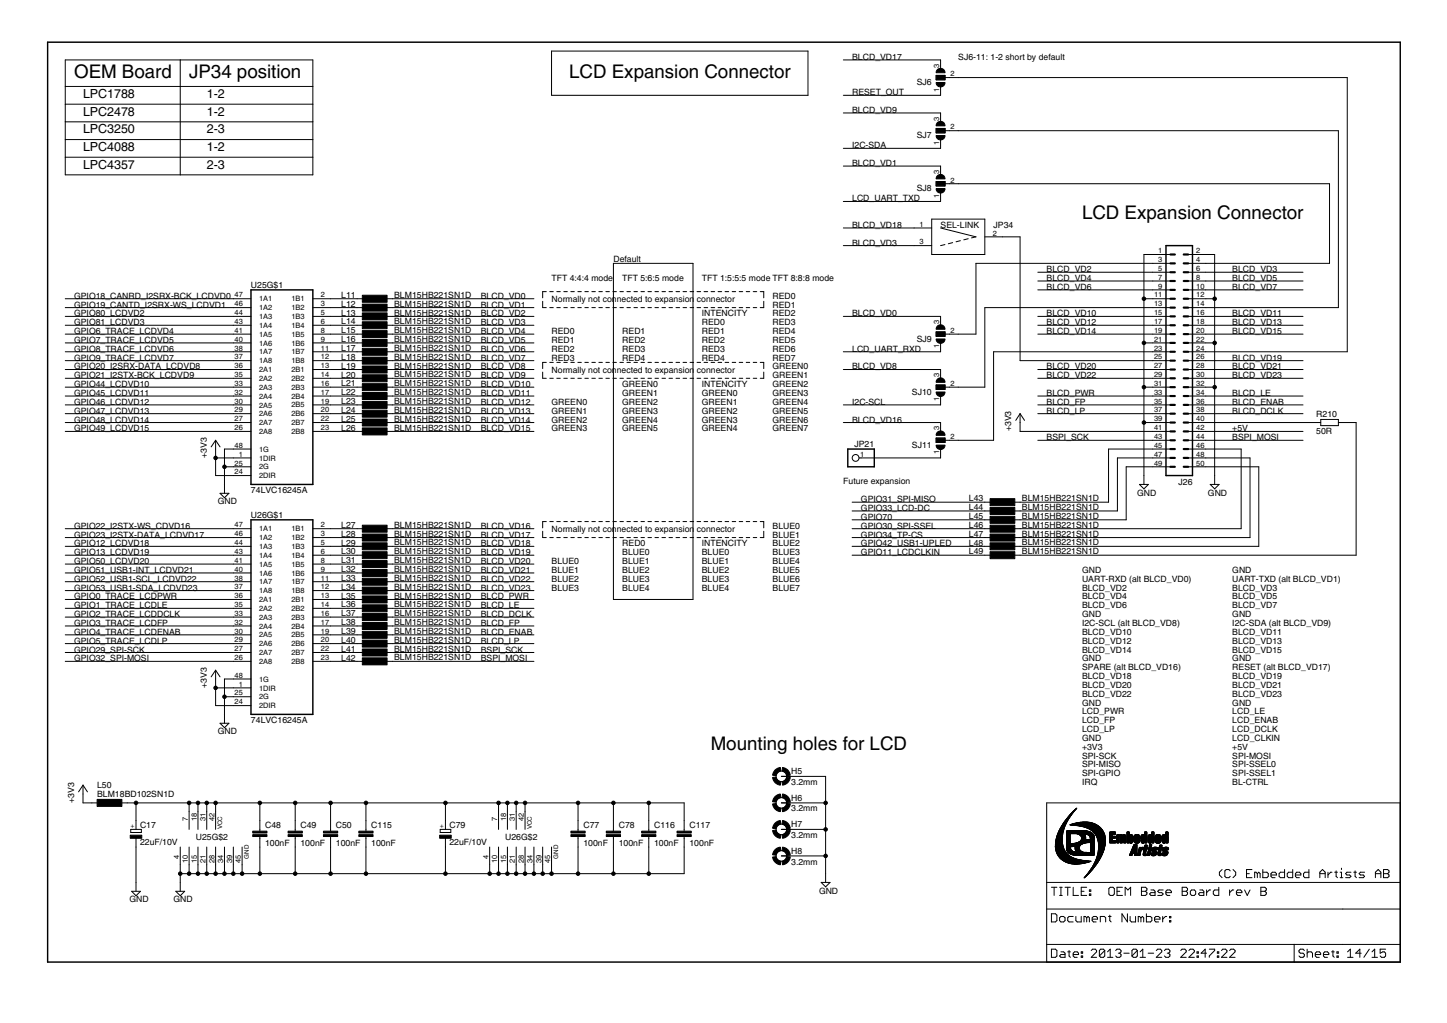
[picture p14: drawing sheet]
<svg xmlns="http://www.w3.org/2000/svg" width="297mm" height="210mm" viewBox="0 0 297 210" stroke-linecap="round" stroke-linejoin="round" font-family="sans-serif">
<defs><g id="words">
<g font-size="4.4">
<text x="15.2" y="15.9">OEM Board</text>
<text x="38.8" y="15.9">JP34 position</text>
<text x="116.9" y="15.9">LCD Expansion Connector</text>
<text x="222.1" y="45">LCD Expansion Connector</text>
<text x="145.9" y="153.8">Mounting holes for LCD</text>
</g>
<g font-size="3">
<text x="17" y="20.1">LPC1788</text>
<text x="17" y="23.7">LPC2478</text>
<text x="42.4" y="20.1">1-2</text>
<text x="42.4" y="23.7">1-2</text>
<text x="17" y="27.4">LPC3250</text>
<text x="42.4" y="27.4">2-3</text>
<text x="17" y="31">LPC4088</text>
<text x="17" y="34.6">LPC4357</text>
<text x="42.4" y="31">1-2</text>
<text x="42.4" y="34.6">2-3</text>
</g>
<g font-size="2.1">
<text x="174.9" y="12.3">BLCD_VD17</text>
<text x="188.2" y="17.5">SJ6</text>
<text x="196.7" y="12.3">SJ6-11: 1-2 short by default</text>
<text x="174.9" y="19.6">RESET_OUT</text>
<text x="174.9" y="23.2">BLCD_VD9</text>
<text x="188.2" y="28.4">SJ7</text>
<text x="174.9" y="34.1">BLCD_VD1</text>
<text x="174.9" y="30.4">I2C-SDA</text>
<text x="174.9" y="41.3">LCD_UART_TXD</text>
<text x="188.2" y="39.2">SJ8</text>
<text x="174.9" y="46.8">BLCD_VD18</text>
<text x="193.1" y="46.8">SEL-LINK</text>
<text x="204" y="46.8">JP34</text>
<text x="125.9" y="53.7">Default</text>
<text x="174.9" y="50.4">BLCD_VD3</text>
<text x="51.5" y="59">U25G$1</text>
<text x="113.2" y="57.7">TFT 4:4:4 mode</text>
<text x="127.7" y="57.7">TFT 5:6:5 mode</text>
<text x="144.1" y="57.7">TFT 1:5:5:5 mode TFT 8:8:8 mode</text>
<text x="214.9" y="59.5">BLCD_VD6</text>
<text x="214.9" y="55.8">BLCD_VD2</text>
<text x="214.9" y="57.7">BLCD_VD4</text>
<text x="253" y="57.7">BLCD_VD5</text>
<text x="253" y="59.5">BLCD_VD7</text>
<text x="253" y="55.8">BLCD_VD3</text>
<text x="15.2" y="64.9">GPIO80_LCDVD2</text>
<text x="15.2" y="61.3">GPIO18_CANRD_I2SRX-BCK_LCDVD0</text>
<text x="15.2" y="63.1">GPIO19_CANTD_I2SRX-WS_LCDVD1</text>
<text x="70" y="61.1">L11</text>
<text x="70" y="62.9">L12</text>
<text x="70" y="64.8">L13</text>
<text x="80.9" y="61.1">BLM15HB221SN1D</text>
<text x="80.9" y="62.9">BLM15HB221SN1D</text>
<text x="80.9" y="64.7">BLM15HB221SN1D</text>
<text x="98.7" y="61.3">BLCD_VD0</text>
<text x="98.7" y="63.1">BLCD_VD1</text>
<text x="98.7" y="64.9">BLCD_VD2</text>
<text x="113.2" y="62">Normally not connected to expansion</text>
<text x="143" y="62">connector</text>
<text x="144.1" y="64.9">INTENCITY</text>
<text x="158.6" y="61.3">RED0</text>
<text x="158.6" y="63.1">RED1</text>
<text x="158.6" y="64.9">RED2</text>
<text x="174.9" y="64.9">BLCD_VD0</text>
<text x="214.9" y="64.9">BLCD_VD10</text>
<text x="253" y="64.9">BLCD_VD11</text>
<text x="15.2" y="68.6">GPIO6_TRACE_LCDVD4</text>
<text x="15.2" y="70.4">GPIO7_TRACE_LCDVD5</text>
<text x="15.2" y="66.7">GPIO81_LCDVD3</text>
<text x="70" y="66.6">L14</text>
<text x="70" y="68.4">L15</text>
<text x="70" y="70.2">L16</text>
<text x="80.9" y="66.6">BLM15HB221SN1D</text>
<text x="80.9" y="68.4">BLM15HB221SN1D</text>
<text x="80.9" y="70.2">BLM15HB221SN1D</text>
<text x="98.7" y="70.4">BLCD_VD5</text>
<text x="98.7" y="66.7">BLCD_VD3</text>
<text x="98.7" y="68.6">BLCD_VD4</text>
<text x="113.2" y="68.6">RED0</text>
<text x="113.2" y="70.4">RED1</text>
<text x="127.7" y="68.6">RED1</text>
<text x="127.7" y="70.4">RED2</text>
<text x="144.1" y="66.7">RED0</text>
<text x="144.1" y="68.6">RED1</text>
<text x="144.1" y="70.4">RED2</text>
<text x="158.6" y="66.7">RED3</text>
<text x="158.6" y="68.6">RED4</text>
<text x="158.6" y="70.4">RED5</text>
<text x="188.2" y="70.1">SJ9</text>
<text x="214.9" y="66.7">BLCD_VD12</text>
<text x="214.9" y="68.6">BLCD_VD14</text>
<text x="253" y="66.7">BLCD_VD13</text>
<text x="253" y="68.6">BLCD_VD15</text>
<text x="15.2" y="74">GPIO9_TRACE_LCDVD7</text>
<text x="15.2" y="72.2">GPIO8_TRACE_LCDVD6</text>
<text x="15.2" y="75.8">GPIO20_I2SRX-DATA_LCDVD8</text>
<text x="15.2" y="77.6">GPIO21_I2STX-BCK_LCDVD9</text>
<text x="70" y="72">L17</text>
<text x="70" y="73.8">L18</text>
<text x="70" y="75.6">L19</text>
<text x="70" y="77.5">L20</text>
<text x="80.9" y="72">BLM15HB221SN1D</text>
<text x="80.9" y="73.8">BLM15HB221SN1D</text>
<text x="80.9" y="75.6">BLM15HB221SN1D</text>
<text x="80.9" y="77.4">BLM15HB221SN1D</text>
<text x="98.7" y="72.2">BLCD_VD6</text>
<text x="98.7" y="74">BLCD_VD7</text>
<text x="98.7" y="75.8">BLCD_VD8</text>
<text x="98.7" y="77.6">BLCD_VD9</text>
<text x="113.2" y="72.2">RED2</text>
<text x="113.2" y="74">RED3</text>
<text x="113.2" y="76.5">Normally not connected to expansion</text>
<text x="127.7" y="72.2">RED3</text>
<text x="127.7" y="74">RED4</text>
<text x="143" y="76.5">connector</text>
<text x="144.1" y="72.2">RED3</text>
<text x="144.1" y="74">RED4</text>
<text x="158.6" y="72.2">RED6</text>
<text x="158.6" y="74">RED7</text>
<text x="158.6" y="75.8">GREEN0</text>
<text x="158.6" y="77.6">GREEN1</text>
<text x="174.9" y="75.8">BLCD_VD8</text>
<text x="174.9" y="72.2">LCD_UART_RXD</text>
<text x="214.9" y="75.8">BLCD_VD20</text>
<text x="214.9" y="77.6">BLCD_VD22</text>
<text x="253" y="74">BLCD_VD19</text>
<text x="253" y="75.8">BLCD_VD21</text>
<text x="253" y="77.6">BLCD_VD23</text>
<text x="15.2" y="83.1">GPIO46_LCDVD12</text>
<text x="15.2" y="81.3">GPIO45_LCDVD11</text>
<text x="15.2" y="79.4">GPIO44_LCDVD10</text>
<text x="70" y="79.3">L21</text>
<text x="70" y="81.1">L22</text>
<text x="70" y="82.9">L23</text>
<text x="80.9" y="79.3">BLM15HB221SN1D</text>
<text x="80.9" y="81.1">BLM15HB221SN1D</text>
<text x="80.9" y="82.9">BLM15HB221SN1D</text>
<text x="98.7" y="79.4">BLCD_VD10</text>
<text x="98.7" y="81.3">BLCD_VD11</text>
<text x="98.7" y="83.1">BLCD_VD12</text>
<text x="113.2" y="83.1">GREEN0</text>
<text x="127.7" y="79.4">GREEN0</text>
<text x="127.7" y="81.3">GREEN1</text>
<text x="127.7" y="83.1">GREEN2</text>
<text x="144.1" y="81.3">GREEN0</text>
<text x="144.1" y="83.1">GREEN1</text>
<text x="144.1" y="79.4">INTENCITY</text>
<text x="158.6" y="79.4">GREEN2</text>
<text x="158.6" y="81.3">GREEN3</text>
<text x="158.6" y="83.1">GREEN4</text>
<text x="174.9" y="83.1">I2C-SCL</text>
<text x="187.2" y="81">SJ10</text>
<text x="214.9" y="81.3">BLCD_PWR</text>
<text x="214.9" y="83.1">BLCD_FP</text>
<text x="253" y="81.3">BLCD_LE</text>
<text x="253" y="83.1">BLCD_ENAB</text>
<text x="15.2" y="88.5">GPIO49_LCDVD15</text>
<text x="15.2" y="86.7">GPIO48_LCDVD14</text>
<text x="15.2" y="84.9">GPIO47_LCDVD13</text>
<text x="70" y="84.7">L24</text>
<text x="70" y="86.5">L25</text>
<text x="70" y="88.4">L26</text>
<text x="80.9" y="84.7">BLM15HB221SN1D</text>
<text x="80.9" y="86.5">BLM15HB221SN1D</text>
<text x="80.9" y="88.3">BLM15HB221SN1D</text>
<text x="98.7" y="84.9">BLCD_VD13</text>
<text x="98.7" y="86.7">BLCD_VD14</text>
<text x="98.7" y="88.5">BLCD_VD15</text>
<text x="113.2" y="84.9">GREEN1</text>
<text x="113.2" y="86.7">GREEN2</text>
<text x="113.2" y="88.5">GREEN3</text>
<text x="127.7" y="84.9">GREEN3</text>
<text x="127.7" y="86.7">GREEN4</text>
<text x="127.7" y="88.5">GREEN5</text>
<text x="144.1" y="84.9">GREEN2</text>
<text x="144.1" y="86.7">GREEN3</text>
<text x="144.1" y="88.5">GREEN4</text>
<text x="158.6" y="84.9">GREEN5</text>
<text x="158.6" y="86.7">GREEN6</text>
<text x="158.6" y="88.5">GREEN7</text>
<text x="174.9" y="86.7">BLCD_VD16</text>
<text x="207.6" y="88.5" transform="rotate(-90 207.6 88.5)">+3V3</text>
<text x="214.9" y="84.9">BLCD_LP</text>
<text x="253" y="84.9">BLCD_DCLK</text>
<text x="253" y="88.5">+5V</text>
<text x="270.2" y="89.1">50R</text>
<text x="270.2" y="85.6">R210</text>
<text x="42.4" y="94" transform="rotate(-90 42.4 94)">+3V3</text>
<text x="175.4" y="91.7">JP21</text>
<text x="187.2" y="91.9">SJ11</text>
<text x="214.9" y="90.3">BSPI_SCK</text>
<text x="253" y="90.3">BSPI_MOSI</text>
<text x="51.5" y="101.2">74LVC16245A</text>
<text x="173.1" y="99.4">Future expansion</text>
<text x="233.5" y="101.7">GND</text>
<text x="241.9" y="99.5">J26</text>
<text x="248" y="101.7">GND</text>
<text x="44.7" y="103.5">GND</text>
<text x="51.5" y="106.2">U26G$1</text>
<text x="176.7" y="103">GPIO31_SPI-MISO</text>
<text x="176.7" y="104.8">GPIO33_LCD-DC</text>
<text x="176.7" y="106.7">GPIO70</text>
<text x="198.9" y="102.9">L43</text>
<text x="198.9" y="104.7">L44</text>
<text x="198.9" y="106.5">L45</text>
<text x="209.8" y="102.9">BLM15HB221SN1D</text>
<text x="209.8" y="104.7">BLM15HB221SN1D</text>
<text x="209.8" y="106.5">BLM15HB221SN1D</text>
<text x="15.2" y="113.9">GPIO13_LCDVD19</text>
<text x="15.2" y="112.1">GPIO12_LCDVD18</text>
<text x="15.2" y="108.5">GPIO22_I2STX-WS_CDVD16</text>
<text x="15.2" y="110.3">GPIO23_I2STX-DATA_LCDVD17</text>
<text x="70" y="108.3">L27</text>
<text x="70" y="110.1">L28</text>
<text x="70" y="111.9">L29</text>
<text x="70" y="113.8">L30</text>
<text x="80.9" y="108.3">BLM15HB221SN1D</text>
<text x="80.9" y="110.1">BLM15HB221SN1D</text>
<text x="80.9" y="111.9">BLM15HB221SN1D</text>
<text x="80.9" y="113.7">BLM15HB221SN1D</text>
<text x="98.7" y="113.9">BLCD_VD19</text>
<text x="98.7" y="112.1">BLCD_VD18</text>
<text x="98.7" y="110.3">BLCD_VD17</text>
<text x="98.7" y="108.5">BLCD_VD16</text>
<text x="113.2" y="109.2">Normally not connected to expansion</text>
<text x="127.7" y="112.1">RED0</text>
<text x="127.7" y="113.9">BLUE0</text>
<text x="143" y="109.2">connector</text>
<text x="144.1" y="113.9">BLUE0</text>
<text x="144.1" y="112.1">INTENCITY</text>
<text x="158.6" y="108.5">BLUE0</text>
<text x="158.6" y="110.3">BLUE1</text>
<text x="158.6" y="112.1">BLUE2</text>
<text x="158.6" y="113.9">BLUE3</text>
<text x="176.7" y="108.5">GPIO30_SPI-SSEL</text>
<text x="176.7" y="110.3">GPIO34_TP-CS</text>
<text x="176.7" y="112.1">GPIO42_USB1-UPLED</text>
<text x="176.7" y="113.9">GPIO11_LCDCLKIN</text>
<text x="198.9" y="108.3">L46</text>
<text x="198.9" y="110.1">L47</text>
<text x="198.9" y="111.9">L48</text>
<text x="198.9" y="113.8">L49</text>
<text x="209.8" y="108.3">BLM15HB221SN1D</text>
<text x="209.8" y="110.1">BLM15HB221SN1D</text>
<text x="209.8" y="111.9">BLM15HB221SN1D</text>
<text x="209.8" y="113.7">BLM15HB221SN1D</text>
<text x="15.2" y="117.6">GPIO51_USB1-INT_LCDVD21</text>
<text x="15.2" y="119.4">GPIO52_USB1-SCL_LCDVD22</text>
<text x="15.2" y="115.7">GPIO50_LCDVD20</text>
<text x="70" y="115.6">L31</text>
<text x="70" y="117.4">L32</text>
<text x="70" y="119.2">L33</text>
<text x="80.9" y="115.6">BLM15HB221SN1D</text>
<text x="80.9" y="117.4">BLM15HB221SN1D</text>
<text x="80.9" y="119.2">BLM15HB221SN1D</text>
<text x="98.7" y="115.7">BLCD_VD20</text>
<text x="98.7" y="117.6">BLCD_VD21</text>
<text x="98.7" y="119.4">BLCD_VD22</text>
<text x="113.2" y="115.7">BLUE0</text>
<text x="113.2" y="117.6">BLUE1</text>
<text x="113.2" y="119.4">BLUE2</text>
<text x="127.7" y="115.7">BLUE1</text>
<text x="127.7" y="117.6">BLUE2</text>
<text x="127.7" y="119.4">BLUE3</text>
<text x="144.1" y="115.7">BLUE1</text>
<text x="144.1" y="117.6">BLUE2</text>
<text x="144.1" y="119.4">BLUE3</text>
<text x="158.6" y="115.7">BLUE4</text>
<text x="158.6" y="117.6">BLUE5</text>
<text x="158.6" y="119.4">BLUE6</text>
<text x="222.1" y="119.4">UART-RXD (alt BLCD_VD0)</text>
<text x="222.1" y="117.6">GND</text>
<text x="253" y="119.4">UART-TXD (alt BLCD_VD1)</text>
<text x="253" y="117.6">GND</text>
<text x="15.2" y="123">GPIO0_TRACE_LCDPWR</text>
<text x="15.2" y="121.2">GPIO53_USB1-SDA_LCDVD23</text>
<text x="15.2" y="124.8">GPIO1_TRACE_LCDLE</text>
<text x="70" y="121">L34</text>
<text x="70" y="122.8">L35</text>
<text x="70" y="124.6">L36</text>
<text x="80.9" y="121">BLM15HB221SN1D</text>
<text x="80.9" y="122.8">BLM15HB221SN1D</text>
<text x="80.9" y="124.6">BLM15HB221SN1D</text>
<text x="98.7" y="121.2">BLCD_VD23</text>
<text x="98.7" y="123">BLCD_PWR</text>
<text x="98.7" y="124.8">BLCD_LE</text>
<text x="113.2" y="121.2">BLUE3</text>
<text x="127.7" y="121.2">BLUE4</text>
<text x="144.1" y="121.2">BLUE4</text>
<text x="158.6" y="121.2">BLUE7</text>
<text x="222.1" y="123">BLCD_VD4</text>
<text x="222.1" y="124.8">BLCD_VD6</text>
<text x="222.1" y="121.2">BLCD_VD2</text>
<text x="253" y="121.2">BLCD_VD3</text>
<text x="253" y="123">BLCD_VD5</text>
<text x="253" y="124.8">BLCD_VD7</text>
<text x="15.2" y="126.6">GPIO2_TRACE_LCDDCLK</text>
<text x="15.2" y="128.4">GPIO3_TRACE_LCDFP</text>
<text x="15.2" y="130.3">GPIO4_TRACE_LCDENAB</text>
<text x="70" y="126.5">L37</text>
<text x="70" y="128.3">L38</text>
<text x="70" y="130.1">L39</text>
<text x="70" y="131.9">L40</text>
<text x="80.9" y="126.4">BLM15HB221SN1D</text>
<text x="80.9" y="128.3">BLM15HB221SN1D</text>
<text x="80.9" y="130.1">BLM15HB221SN1D</text>
<text x="80.9" y="131.9">BLM15HB221SN1D</text>
<text x="98.7" y="126.6">BLCD_DCLK</text>
<text x="98.7" y="128.4">BLCD_FP</text>
<text x="98.7" y="130.3">BLCD_ENAB</text>
<text x="222.1" y="130.3">BLCD_VD10</text>
<text x="222.1" y="128.4">I2C-SCL (alt BLCD_VD8)</text>
<text x="222.1" y="126.6">GND</text>
<text x="253" y="130.3">BLCD_VD11</text>
<text x="253" y="128.4">I2C-SDA (alt BLCD_VD9)</text>
<text x="253" y="126.6">GND</text>
<text x="15.2" y="135.7">GPIO32_SPI-MOSI</text>
<text x="15.2" y="133.9">GPIO29_SPI-SCK</text>
<text x="15.2" y="132.1">GPIO5_TRACE_LCDLP</text>
<text x="70" y="133.7">L41</text>
<text x="70" y="135.5">L42</text>
<text x="80.9" y="133.7">BLM15HB221SN1D</text>
<text x="80.9" y="135.5">BLM15HB221SN1D</text>
<text x="98.7" y="135.7">BSPI_MOSI</text>
<text x="98.7" y="132.1">BLCD_LP</text>
<text x="98.7" y="133.9">BSPI_SCK</text>
<text x="222.1" y="132.1">BLCD_VD12</text>
<text x="222.1" y="133.9">BLCD_VD14</text>
<text x="222.1" y="135.7">GND</text>
<text x="222.1" y="137.5">SPARE (alt BLCD_VD16)</text>
<text x="253" y="132.1">BLCD_VD13</text>
<text x="253" y="133.9">BLCD_VD15</text>
<text x="253" y="135.7">GND</text>
<text x="253" y="137.5">RESET (alt BLCD_VD17)</text>
<text x="42.4" y="141.1" transform="rotate(-90 42.4 141.1)">+3V3</text>
<text x="222.1" y="141.1">BLCD_VD20</text>
<text x="222.1" y="143">BLCD_VD22</text>
<text x="222.1" y="139.3">BLCD_VD18</text>
<text x="253" y="139.3">BLCD_VD19</text>
<text x="253" y="141.1">BLCD_VD21</text>
<text x="253" y="143">BLCD_VD23</text>
<text x="51.5" y="148.4">74LVC16245A</text>
<text x="222.1" y="144.8">GND</text>
<text x="222.1" y="146.6">LCD_PWR</text>
<text x="222.1" y="148.4">LCD_FP</text>
<text x="253" y="144.8">GND</text>
<text x="253" y="146.6">LCD_LE</text>
<text x="253" y="148.4">LCD_ENAB</text>
<text x="44.7" y="150.7">GND</text>
<text x="222.1" y="155.7">SPI-SCK</text>
<text x="222.1" y="152">GND</text>
<text x="222.1" y="150.2">LCD_LP</text>
<text x="222.1" y="153.8">+3V3</text>
<text x="253" y="155.7">SPI-MOSI</text>
<text x="253" y="150.2">LCD_DCLK</text>
<text x="253" y="152">LCD_CLKIN</text>
<text x="253" y="153.8">+5V</text>
<text x="19.9" y="161.7">L50</text>
<text x="162.4" y="161.1">3.2mm</text>
<text x="162.4" y="158.9">H5</text>
<text x="222.1" y="157.5">SPI-MISO</text>
<text x="222.1" y="161.1">IRQ</text>
<text x="222.1" y="159.3">SPI-GPIO</text>
<text x="253" y="157.5">SPI-SSEL0</text>
<text x="253" y="159.3">SPI-SSEL1</text>
<text x="253" y="161.1">BL-CTRL</text>
<text x="15.2" y="164.7" transform="rotate(-90 15.2 164.7)">+3V3</text>
<text x="19.9" y="163.5">BLM18BD102SN1D</text>
<text x="162.4" y="166.5">3.2mm</text>
<text x="162.4" y="164.3">H6</text>
<text x="28.7" y="173.5">22uF/10V</text>
<text x="28.7" y="169.8">C17</text>
<text x="40.2" y="172.4">U25G$2</text>
<text x="54.4" y="173.5">100nF</text>
<text x="54.4" y="169.9">C48</text>
<text x="61.7" y="173.5">100nF</text>
<text x="61.7" y="169.9">C49</text>
<text x="68.9" y="173.5">100nF</text>
<text x="68.9" y="169.9">C50</text>
<text x="76.2" y="173.5">100nF</text>
<text x="76.2" y="169.9">C115</text>
<text x="92.3" y="173.5">22uF/10V</text>
<text x="92.3" y="169.8">C79</text>
<text x="103.7" y="172.4">U26G$2</text>
<text x="119.8" y="173.5">100nF</text>
<text x="119.8" y="169.9">C77</text>
<text x="127" y="173.5">100nF</text>
<text x="127" y="169.9">C78</text>
<text x="134.3" y="173.5">100nF</text>
<text x="134.3" y="169.9">C116</text>
<text x="141.5" y="173.5">100nF</text>
<text x="141.5" y="169.9">C117</text>
<text x="162.4" y="171.9">3.2mm</text>
<text x="162.4" y="169.8">H7</text>
<text x="162.4" y="177.4">3.2mm</text>
<text x="162.4" y="175.2">H8</text>
<text x="26.6" y="185.2">GND</text>
<text x="35.6" y="185.2">GND</text>
<text x="168.1" y="183.3">GND</text>
</g>
<g font-size="1.8">
<text x="192.8" y="13.9" transform="rotate(-90 192.8 13.9)">3</text>
<text x="195.1" y="15.7">2</text>
<text x="192.8" y="18.8" transform="rotate(-90 192.8 18.8)">1</text>
<text x="192.8" y="29.7" transform="rotate(-90 192.8 29.7)">1</text>
<text x="192.8" y="24.7" transform="rotate(-90 192.8 24.7)">3</text>
<text x="195.1" y="26.6">2</text>
<text x="192.8" y="35.6" transform="rotate(-90 192.8 35.6)">3</text>
<text x="192.8" y="40.6" transform="rotate(-90 192.8 40.6)">1</text>
<text x="195.1" y="37.4">2</text>
<text x="188.7" y="46.5">1</text>
<text x="188.7" y="50.2">3</text>
<text x="203.8" y="48.3">2</text>
<text x="237.7" y="52">1</text>
<text x="237.7" y="53.8">3</text>
<text x="245.6" y="52">2</text>
<text x="245.6" y="53.8">4</text>
<text x="237.7" y="55.6">5</text>
<text x="237.7" y="57.4">7</text>
<text x="237.7" y="59.2">9</text>
<text x="245.6" y="55.6">6</text>
<text x="245.6" y="57.4">8</text>
<text x="245.6" y="59.2">10</text>
<text x="48.2" y="61">47</text>
<text x="48.2" y="62.9">46</text>
<text x="48.2" y="64.7">44</text>
<text x="53.2" y="61.8">1A1</text>
<text x="53.2" y="63.7">1A2</text>
<text x="53.2" y="65.5">1A3</text>
<text x="59.8" y="61.8">1B1</text>
<text x="59.8" y="63.6">1B2</text>
<text x="59.8" y="65.5">1B3</text>
<text x="65.9" y="61">2</text>
<text x="65.9" y="62.9">3</text>
<text x="65.9" y="64.7">5</text>
<text x="236.9" y="61">11</text>
<text x="236.9" y="62.9">13</text>
<text x="236.9" y="64.7">15</text>
<text x="245.6" y="61">12</text>
<text x="245.6" y="62.9">14</text>
<text x="245.6" y="64.7">16</text>
<text x="48.2" y="66.5">43</text>
<text x="48.2" y="68.3">41</text>
<text x="48.2" y="70.1">40</text>
<text x="48.2" y="71.9">38</text>
<text x="53.2" y="67.3">1A4</text>
<text x="53.2" y="69.1">1A5</text>
<text x="53.2" y="70.9">1A6</text>
<text x="59.8" y="67.3">1B4</text>
<text x="59.8" y="69.1">1B5</text>
<text x="59.8" y="70.9">1B6</text>
<text x="65.9" y="66.5">6</text>
<text x="65.9" y="68.3">8</text>
<text x="65.9" y="70.1">9</text>
<text x="65.9" y="71.9">11</text>
<text x="192.8" y="71.5" transform="rotate(-90 192.8 71.5)">1</text>
<text x="192.8" y="66.5" transform="rotate(-90 192.8 66.5)">3</text>
<text x="195.1" y="68.3">2</text>
<text x="236.9" y="66.5">17</text>
<text x="236.9" y="68.3">19</text>
<text x="236.9" y="70.1">21</text>
<text x="236.9" y="71.9">23</text>
<text x="245.6" y="66.5">18</text>
<text x="245.6" y="68.3">20</text>
<text x="245.6" y="70.1">22</text>
<text x="245.6" y="71.9">24</text>
<text x="48.2" y="73.7">37</text>
<text x="48.2" y="75.6">36</text>
<text x="48.2" y="77.4">35</text>
<text x="53.2" y="72.7">1A7</text>
<text x="53.2" y="74.5">1A8</text>
<text x="53.2" y="76.4">2A1</text>
<text x="59.8" y="72.7">1B7</text>
<text x="59.8" y="74.5">1B8</text>
<text x="59.8" y="76.3">2B1</text>
<text x="65.9" y="73.7">12</text>
<text x="65.9" y="75.6">13</text>
<text x="65.9" y="77.4">14</text>
<text x="192.8" y="77.4" transform="rotate(-90 192.8 77.4)">3</text>
<text x="236.9" y="73.7">25</text>
<text x="236.9" y="75.6">27</text>
<text x="236.9" y="77.4">29</text>
<text x="245.6" y="73.7">26</text>
<text x="245.6" y="75.6">28</text>
<text x="245.6" y="77.4">30</text>
<text x="48.2" y="79.2">33</text>
<text x="48.2" y="81">32</text>
<text x="48.2" y="82.8">30</text>
<text x="53.2" y="78.2">2A2</text>
<text x="53.2" y="80">2A3</text>
<text x="53.2" y="81.8">2A4</text>
<text x="53.2" y="83.6">2A5</text>
<text x="59.8" y="78.2">2B2</text>
<text x="59.8" y="80">2B3</text>
<text x="59.8" y="81.8">2B4</text>
<text x="59.8" y="83.6">2B5</text>
<text x="65.9" y="79.2">16</text>
<text x="65.9" y="81">17</text>
<text x="65.9" y="82.8">19</text>
<text x="192.8" y="82.4" transform="rotate(-90 192.8 82.4)">1</text>
<text x="195.1" y="79.2">2</text>
<text x="236.9" y="79.2">31</text>
<text x="236.9" y="81">33</text>
<text x="236.9" y="82.8">35</text>
<text x="245.6" y="79.2">32</text>
<text x="245.6" y="81">34</text>
<text x="245.6" y="82.8">36</text>
<text x="48.2" y="84.6">29</text>
<text x="48.2" y="86.4">27</text>
<text x="48.2" y="88.3">26</text>
<text x="53.2" y="85.4">2A6</text>
<text x="53.2" y="87.2">2A7</text>
<text x="53.2" y="89.1">2A8</text>
<text x="59.8" y="85.4">2B6</text>
<text x="59.8" y="87.2">2B7</text>
<text x="59.8" y="89.1">2B8</text>
<text x="65.9" y="84.6">20</text>
<text x="65.9" y="86.4">22</text>
<text x="65.9" y="88.3">23</text>
<text x="192.8" y="88.3" transform="rotate(-90 192.8 88.3)">3</text>
<text x="236.9" y="84.6">37</text>
<text x="236.9" y="86.4">39</text>
<text x="236.9" y="88.3">41</text>
<text x="245.6" y="84.6">38</text>
<text x="245.6" y="86.4">40</text>
<text x="245.6" y="88.3">42</text>
<text x="48.2" y="91.9">48</text>
<text x="48.2" y="95.5">25</text>
<text x="49" y="93.7">1</text>
<text x="53.2" y="92.7">1G</text>
<text x="53.2" y="94.5">1DIR</text>
<text x="176.6" y="93.7">1</text>
<text x="192.8" y="93.2" transform="rotate(-90 192.8 93.2)">1</text>
<text x="195.1" y="90.1">2</text>
<text x="236.9" y="90.1">43</text>
<text x="236.9" y="91.9">45</text>
<text x="236.9" y="93.7">47</text>
<text x="236.9" y="95.5">49</text>
<text x="245.6" y="90.1">44</text>
<text x="245.6" y="91.9">46</text>
<text x="245.6" y="93.7">48</text>
<text x="245.6" y="95.5">50</text>
<text x="48.2" y="97.3">24</text>
<text x="53.2" y="96.3">2G</text>
<text x="53.2" y="98.1">2DIR</text>
<text x="48.2" y="108.2">47</text>
<text x="48.2" y="110">46</text>
<text x="48.2" y="111.9">44</text>
<text x="48.2" y="113.7">43</text>
<text x="53.2" y="109">1A1</text>
<text x="53.2" y="110.8">1A2</text>
<text x="53.2" y="112.7">1A3</text>
<text x="59.8" y="109">1B1</text>
<text x="59.8" y="110.8">1B2</text>
<text x="59.8" y="112.6">1B3</text>
<text x="65.9" y="108.2">2</text>
<text x="65.9" y="110">3</text>
<text x="65.9" y="111.9">5</text>
<text x="65.9" y="113.7">6</text>
<text x="48.2" y="115.5">41</text>
<text x="48.2" y="117.3">40</text>
<text x="48.2" y="119.1">38</text>
<text x="53.2" y="114.5">1A4</text>
<text x="53.2" y="116.3">1A5</text>
<text x="53.2" y="118.1">1A6</text>
<text x="53.2" y="119.9">1A7</text>
<text x="59.8" y="114.5">1B4</text>
<text x="59.8" y="116.3">1B5</text>
<text x="59.8" y="118.1">1B6</text>
<text x="59.8" y="119.9">1B7</text>
<text x="65.9" y="115.5">8</text>
<text x="65.9" y="117.3">9</text>
<text x="65.9" y="119.1">11</text>
<text x="48.2" y="120.9">37</text>
<text x="48.2" y="122.7">36</text>
<text x="48.2" y="124.6">35</text>
<text x="53.2" y="121.7">1A8</text>
<text x="53.2" y="123.5">2A1</text>
<text x="53.2" y="125.4">2A2</text>
<text x="59.8" y="121.7">1B8</text>
<text x="59.8" y="123.5">2B1</text>
<text x="59.8" y="125.3">2B2</text>
<text x="65.9" y="120.9">12</text>
<text x="65.9" y="122.7">13</text>
<text x="65.9" y="124.6">14</text>
<text x="48.2" y="126.4">33</text>
<text x="48.2" y="128.2">32</text>
<text x="48.2" y="130">30</text>
<text x="48.2" y="131.8">29</text>
<text x="53.2" y="127.2">2A3</text>
<text x="53.2" y="129">2A4</text>
<text x="53.2" y="130.8">2A5</text>
<text x="59.8" y="127.2">2B3</text>
<text x="59.8" y="129">2B4</text>
<text x="59.8" y="130.8">2B5</text>
<text x="65.9" y="126.4">16</text>
<text x="65.9" y="128.2">17</text>
<text x="65.9" y="130">19</text>
<text x="65.9" y="131.8">20</text>
<text x="48.2" y="133.6">27</text>
<text x="48.2" y="135.4">26</text>
<text x="53.2" y="132.6">2A6</text>
<text x="53.2" y="134.4">2A7</text>
<text x="53.2" y="136.2">2A8</text>
<text x="59.8" y="132.6">2B6</text>
<text x="59.8" y="134.4">2B7</text>
<text x="59.8" y="136.2">2B8</text>
<text x="65.9" y="133.6">22</text>
<text x="65.9" y="135.4">23</text>
<text x="48.2" y="139.1">48</text>
<text x="48.2" y="142.7">25</text>
<text x="49" y="140.9">1</text>
<text x="53.2" y="139.9">1G</text>
<text x="53.2" y="141.7">1DIR</text>
<text x="53.2" y="143.5">2G</text>
<text x="48.2" y="144.5">24</text>
<text x="53.2" y="145.3">2DIR</text>
<text x="38.6" y="168.5" transform="rotate(-90 38.6 168.5)">7</text>
<text x="40.4" y="168.5" transform="rotate(-90 40.4 168.5)">18</text>
<text x="42.2" y="168.5" transform="rotate(-90 42.2 168.5)">31</text>
<text x="44" y="168.5" transform="rotate(-90 44 168.5)">42</text>
<text x="102.1" y="168.5" transform="rotate(-90 102.1 168.5)">7</text>
<text x="103.9" y="168.5" transform="rotate(-90 103.9 168.5)">18</text>
<text x="105.7" y="168.5" transform="rotate(-90 105.7 168.5)">31</text>
<text x="107.5" y="168.5" transform="rotate(-90 107.5 168.5)">42</text>
<text x="36.7" y="176.3" transform="rotate(-90 36.7 176.3)">4</text>
<text x="38.6" y="177.2" transform="rotate(-90 38.6 177.2)">10</text>
<text x="40.4" y="177.2" transform="rotate(-90 40.4 177.2)">15</text>
<text x="42.2" y="177.2" transform="rotate(-90 42.2 177.2)">21</text>
<text x="44" y="177.2" transform="rotate(-90 44 177.2)">28</text>
<text x="45.8" y="177.2" transform="rotate(-90 45.8 177.2)">34</text>
<text x="47.6" y="177.2" transform="rotate(-90 47.6 177.2)">39</text>
<text x="49.5" y="177.2" transform="rotate(-90 49.5 177.2)">45</text>
<text x="100.3" y="176.3" transform="rotate(-90 100.3 176.3)">4</text>
<text x="102.1" y="177.2" transform="rotate(-90 102.1 177.2)">10</text>
<text x="103.9" y="177.2" transform="rotate(-90 103.9 177.2)">15</text>
<text x="105.7" y="177.2" transform="rotate(-90 105.7 177.2)">21</text>
<text x="107.5" y="177.2" transform="rotate(-90 107.5 177.2)">28</text>
<text x="109.3" y="177.2" transform="rotate(-90 109.3 177.2)">34</text>
<text x="111.2" y="177.2" transform="rotate(-90 111.2 177.2)">39</text>
<text x="113" y="177.2" transform="rotate(-90 113 177.2)">45</text>
</g>
<g font-size="1.5">
<text x="27.5" y="169.9" transform="rotate(-90 27.5 169.9)">+</text>
<text x="45.6" y="170.2" transform="rotate(-90 45.6 170.2)">VCC</text>
<text x="91" y="169.9" transform="rotate(-90 91 169.9)">+</text>
<text x="109.1" y="170.2" transform="rotate(-90 109.1 170.2)">VCC</text>
<text x="51.1" y="176.2" transform="rotate(-90 51.1 176.2)">GND</text>
<text x="114.6" y="176.2" transform="rotate(-90 114.6 176.2)">GND</text>
</g>
</g></defs>
<g fill="#000" stroke="#000" stroke-width=".21">
<path d="M13.4 12.3h23.6zM13.4 12.3v5.4zM13.4 17.7h50.8zM37 12.3h27.2zM37 12.3v23.6zM64.2 12.3v5.4zM64.2 17.7v3.7zM113.2 10.5h52.7zM113.2 10.5v9.1zM165.9 10.5v9.1zM113.2 19.6h52.7zM173.1 19.6h20z"/>
<path d="M173.1 12.3h20zM192.2 15.5h1.8zM192.2 15.5v.9zM193.1 12.3v1.8zM193.1 17.7v1.9zM194 15.5v.4zM194 15.9v.5zM192.2 16.4h1.8zM194 15.9h.9zM194.9 15.9h1.8zM196.7 15.9h79.9zM13.4 32.3v3.6z"/>
<path d="M13.4 28.6v3.7zM13.4 25v3.6zM13.4 21.4v3.6zM13.4 17.7v3.7zM13.4 21.4h50.8zM13.4 25h50.8zM13.4 28.6h50.8zM13.4 32.3h50.8zM13.4 35.9h23.6zM64.2 21.4v3.6zM64.2 25v3.6zM64.2 28.6v3.7z"/>
<path d="M64.2 32.3v3.6zM37 35.9h27.2zM173.1 34.1h20zM173.1 23.2h20zM192.2 26.4h1.8zM192.2 26.4v.9zM192.2 37.3h1.8zM192.2 37.3v.9zM193.1 23.2v1.8zM193.1 28.6v1.8zM193.1 34.1v1.8zM173.1 30.4h20z"/>
<path d="M194 26.4v.4zM194 26.8v.5zM192.2 27.3h1.8zM194 37.3v.4zM194 37.7v.5zM192.2 38.2h1.8zM194 26.8h.9zM194 37.7h.9zM194.9 26.8h1.8zM194.9 37.7h1.8zM196.7 37.7h76.2zM196.7 26.8h78z"/>
<path d="M111.4 59.8h.7zM112.9 59.8h.7zM114.3 59.8h.7zM115.7 59.8h.8zM117.2 59.8h.7zM118.6 59.8h.7zM120.1 59.8h.7zM121.5 59.8h.7zM122.9 59.8h.8zM124.4 59.8h.7zM125.8 59.8h.7zM125.9 54h16.4z"/>
<path d="M127.3 59.8h.7zM128.7 59.8h.7zM130.1 59.8h.8zM131.6 59.8h.7zM133 59.8h.7zM134.5 59.8h.7zM135.9 59.8h.7zM137.3 59.8h.7zM138.8 59.8h.7zM140.2 59.8h.7zM141.6 59.8h.8zM142.3 54v69z"/>
<path d="M143.1 59.8h.7zM144.5 59.8h.8zM146 59.8h.7zM147.4 59.8h.7zM148.8 59.8h.8zM150.3 59.8h.7zM151.7 59.8h.8zM153.2 59.8h.7zM154.6 59.8h.7zM156.1 59.8h.7zM156.8 59.8v1.3zM173.1 50.4h14.5z"/>
<path d="M187.6 46.8h3.7zM187.6 50.4h3.7zM173.1 46.8h14.5zM191.3 45v7.2zM191.3 52.2h10.9zM193.1 46.8l7.2 1.8zM193.1 50.4l.9-.2zM193.1 39.5v1.8zM173.1 41.3h20zM194.7 50l.9-.2zM196.3 49.6l.8-.2zM197.8 49.2l1-.2z"/>
<path d="M199.4 48.8l.9-.2zM200.3 54v14.6zM202.2 45v7.2zM191.3 45h10.9zM202.2 48.6h3.6zM205.8 48.6h3.6zM213 59.5h23.6zM234.8 52.2h1.8zM236.6 52.2h3.7zM236.6 54h3.7zM236.6 55.9h3.7zM236.6 57.7h3.7z"/>
<path d="M236.6 59.5h3.7zM213 55.9h23.6zM213 57.7h23.6zM200.3 54h36.3zM243.9 52.2h3.6zM243.9 54h3.6zM243.9 55.9h3.6zM243.9 57.7h3.6zM243.9 59.5h3.6zM247.5 52.2h1.8zM247.5 57.7h20zM247.5 54h25.4z"/>
<path d="M249.3 52.2v9.1zM247.5 59.5h20zM247.5 55.9h20zM272.9 37.7v16.3zM13.4 74h34.5zM13.4 68.6h34.5zM13.4 70.4h34.5zM13.4 72.2h34.5zM13.4 66.7h34.5zM13.4 64.9h34.5zM13.4 79.4h34.5zM13.4 63.1h34.5z"/>
<path d="M13.4 77.6h34.5zM47.9 61.3h3.6zM47.9 63.1h3.6zM47.9 64.9h3.6zM47.9 66.7h3.6zM47.9 68.6h3.6zM47.9 70.4h3.6zM47.9 72.2h3.6zM47.9 74h3.6zM47.9 75.8h3.6zM47.9 77.6h3.6zM47.9 79.4h3.6z"/>
<path d="M13.4 61.3h34.5zM13.4 75.8h34.5zM64.2 61.3h3.7zM64.2 63.1h3.7zM64.2 64.9h3.7zM64.2 66.7h3.7zM64.2 68.6h3.7zM64.2 70.4h3.7zM64.2 72.2h3.7zM64.2 74h3.7zM64.2 75.8h3.7zM64.2 77.6h3.7z"/>
<path d="M64.2 79.4h3.7zM67.9 61.3h5.4zM67.9 63.1h5.4zM67.9 64.9h5.4zM67.9 66.7h5.4zM67.9 68.6h5.4zM67.9 70.4h5.4zM67.9 72.2h5.4zM67.9 74h5.4zM67.9 75.8h5.4zM67.9 77.6h5.4zM67.9 79.4h5.4z"/>
<path d="M73.3 61.3h1.8zM73.3 63.1h1.8zM73.3 64.9h1.8zM73.3 66.7h1.8zM73.3 68.6h1.8zM73.3 70.4h1.8zM73.3 72.2h1.8zM73.3 74h1.8zM73.3 75.8h1.8zM73.3 77.6h1.8zM73.3 79.4h1.8zM78.7 61.3h1.9z"/>
<path d="M78.7 63.1h1.9zM78.7 64.9h1.9zM78.7 66.7h1.9zM78.7 68.6h1.9zM78.7 70.4h1.9zM78.7 72.2h1.9zM78.7 74h1.9zM78.7 75.8h1.9zM78.7 77.6h1.9zM78.7 79.4h1.9zM80.6 72.2h29zM80.6 79.4h29z"/>
<path d="M80.6 61.3h29zM80.6 63.1h29zM80.6 64.9h29zM80.6 75.8h29zM80.6 77.6h29zM80.6 68.6h29zM80.6 70.4h29zM80.6 74h29zM80.6 66.7h29zM111.4 61.8v1.3zM111.4 59.8v1.3zM111.4 76.3v1.3z"/>
<path d="M111.4 74.4v1.2zM111.4 74.4h.7zM111.4 63.1h.7zM111.4 77.6h.7zM112.9 74.4h.7zM112.9 63.1h.7zM112.9 77.6h.7zM114.3 74.4h.7zM114.3 63.1h.7zM114.3 77.6h.7zM115.7 74.4h.8zM115.7 63.1h.8z"/>
<path d="M115.7 77.6h.8zM117.2 74.4h.7zM117.2 63.1h.7zM117.2 77.6h.7zM118.6 74.4h.7zM118.6 63.1h.7zM118.6 77.6h.7zM120.1 74.4h.7zM120.1 63.1h.7zM120.1 77.6h.7zM121.5 74.4h.7zM121.5 63.1h.7z"/>
<path d="M121.5 77.6h.7zM122.9 74.4h.8zM122.9 63.1h.8zM122.9 77.6h.8zM124.4 74.4h.7zM124.4 63.1h.7zM124.4 77.6h.7zM125.8 74.4h.7zM125.8 63.1h.7zM125.8 77.6h.7zM127.3 74.4h.7zM127.3 63.1h.7z"/>
<path d="M127.3 77.6h.7zM128.7 74.4h.7zM128.7 63.1h.7zM128.7 77.6h.7zM130.1 74.4h.8zM130.1 63.1h.8zM130.1 77.6h.8zM131.6 74.4h.7zM131.6 63.1h.7zM131.6 77.6h.7zM133 74.4h.7zM133 63.1h.7z"/>
<path d="M133 77.6h.7zM134.5 74.4h.7zM134.5 63.1h.7zM134.5 77.6h.7zM135.9 74.4h.7zM135.9 63.1h.7zM135.9 77.6h.7zM137.3 74.4h.7zM137.3 63.1h.7zM137.3 77.6h.7zM138.8 74.4h.7zM138.8 63.1h.7z"/>
<path d="M138.8 77.6h.7zM140.2 74.4h.7zM140.2 63.1h.7zM140.2 77.6h.7zM141.6 74.4h.8zM141.6 63.1h.8zM141.6 77.6h.8zM143.1 74.4h.7zM143.1 63.1h.7zM143.1 77.6h.7zM144.5 74.4h.8zM144.5 63.1h.8z"/>
<path d="M144.5 77.6h.8zM146 74.4h.7zM146 63.1h.7zM146 77.6h.7zM147.4 74.4h.7zM147.4 63.1h.7zM147.4 77.6h.7zM148.8 74.4h.8zM148.9 63.1h.7zM148.9 77.6h.7zM150.3 74.4h.7zM150.3 63.1h.7z"/>
<path d="M150.3 77.6h.7zM151.7 74.4h.8zM151.7 63.1h.8zM151.7 77.6h.8zM153.2 74.4h.7zM153.2 63.1h.7zM153.2 77.6h.7zM154.6 74.4h.7zM154.6 63.1h.7zM154.6 77.6h.7zM156.1 74.4h.7zM156.8 61.8v1.3z"/>
<path d="M156.1 63.1h.7zM156.8 74.4v1.2zM156.8 76.3v1.3zM156.1 77.6h.7zM173.1 64.9h20zM173.1 75.8h20zM192.2 79h1.8zM192.2 79v.9zM192.2 68.1h1.8zM192.2 68.1v.9zM193.1 75.8v1.8zM193.1 64.9v1.8z"/>
<path d="M193.1 70.4v1.8zM173.1 72.2h20zM194 79v.4zM194 79.4v.5zM192.2 79.9h1.8zM194 68.1v.5zM194 68.6v.4zM192.2 69h1.8zM194 79.4h.9zM194 68.6h.9zM194.9 79.4h1.8zM194.9 68.6h1.8z"/>
<path d="M196.7 68.6h3.6zM196.7 79.4h5.5zM202.2 63.1v16.3zM204 72.2v18.1zM209.4 48.6v25.4zM209.4 74h27.2zM213 64.9h23.6zM213 68.6h23.6zM213 77.6h23.6zM234.8 70.4v9zM234.8 61.3v9.1zM234.8 52.2v9.1z"/>
<path d="M236.6 61.3h3.7zM236.6 63.1h3.7zM236.6 64.9h3.7zM236.6 66.7h3.7zM236.6 68.6h3.7zM236.6 70.4h3.7zM236.6 72.2h3.7zM236.6 74h3.7zM236.6 75.8h3.7zM236.6 77.6h3.7zM236.6 79.4h3.7zM234.8 79.4h1.8z"/>
<path d="M234.8 70.4h1.8zM234.8 61.3h1.8zM213 66.7h23.6zM213 75.8h23.6zM202.2 63.1h34.4zM204 72.2h32.6zM243.9 61.3h3.6zM243.9 63.1h3.6zM243.9 64.9h3.6zM243.9 66.7h3.6zM243.9 68.6h3.6zM243.9 70.4h3.6z"/>
<path d="M243.9 72.2h3.6zM243.9 74h3.6zM243.9 75.8h3.6zM243.9 77.6h3.6zM243.9 79.4h3.6zM247.5 79.4h1.8zM247.5 70.4h1.8zM247.5 61.3h1.8zM247.5 64.9h20zM247.5 68.6h20zM247.5 74h20zM247.5 77.6h20z"/>
<path d="M247.5 72.2h29.1zM247.5 63.1h27.2zM249.3 61.3v9.1zM249.3 70.4v9zM249.3 79.4v18.2zM247.5 66.7h20zM247.5 75.8h20zM274.7 26.8v36.3zM276.6 15.9v56.3zM13.4 88.5h34.5zM13.4 84.9h34.5zM13.4 81.3h34.5z"/>
<path d="M44.3 90.3v1.8zM44.3 90.3l-1 1.4zM44.3 94v3.6zM44.3 92.1v1.9zM44.3 90.3l.9 1.4zM46.1 99.4v1.8zM46.1 95.8v3.6zM46.1 95.8h1.8zM46.1 92.1v3.7zM46.1 92.1h1.8zM47.9 92.1h3.6zM47.9 94h3.6z"/>
<path d="M47.9 95.8h3.6zM47.9 97.6h3.6zM47.9 81.3h3.6zM47.9 83.1h3.6zM47.9 84.9h3.6zM47.9 86.7h3.6zM47.9 88.5h3.6zM44.3 97.6h3.6zM44.3 94h3.6zM13.4 86.7h34.5zM13.4 83.1h34.5zM64.2 81.3h3.7z"/>
<path d="M64.2 83.1h3.7zM64.2 84.9h3.7zM64.2 86.7h3.7zM64.2 88.5h3.7zM67.9 81.3h5.4zM67.9 83.1h5.4zM67.9 84.9h5.4zM67.9 86.7h5.4zM67.9 88.5h5.4zM73.3 81.3h1.8zM73.3 83.1h1.8zM73.3 84.9h1.8z"/>
<path d="M73.3 86.7h1.8zM73.3 88.5h1.8zM78.7 81.3h1.9zM78.7 83.1h1.9zM78.7 84.9h1.9zM78.7 86.7h1.9zM78.7 88.5h1.9zM80.6 83.1h29zM80.6 86.7h29zM80.6 81.3h29zM80.6 84.9h29zM80.6 88.5h29z"/>
<path d="M173.1 86.7h20zM176.3 94h.4zM176.7 94h16.4zM192.2 89.9h1.8zM192.2 89.9v.9zM193.1 81.3v1.8zM193.1 86.7v1.8zM193.1 92.1v1.9zM173.1 83.1h20zM194 89.9v.4zM194 90.3v.5zM192.2 90.8h1.8z"/>
<path d="M194 90.3h.9zM194.9 90.3h1.8zM196.7 90.3h7.3zM209.4 84.9v1.8zM209.4 84.9l-.9 1.4zM209.4 86.7v1.8zM209.4 84.9l.9 1.4zM213 83.1h23.6zM213 90.3h23.6zM227.6 92.1v10.9zM229.4 94h7.2zM231.2 95.8v10.9z"/>
<path d="M233.9 99.4h1.8zM234.8 97.6v1.8zM234.8 86.7v10.9zM234.8 79.4v7.3zM235.7 99.4l-.9 .9zM236.6 81.3h3.7zM236.6 83.1h3.7zM236.6 84.9h3.7zM236.6 86.7h3.7zM236.6 88.5h3.7zM236.6 90.3h3.7zM236.6 92.1h3.7z"/>
<path d="M236.6 94h3.7zM236.6 95.8h3.7zM234.8 86.7h1.8zM209.4 88.5h27.2zM213 81.3h23.6zM213 84.9h23.6zM231.2 95.8h5.4zM227.6 92.1h9zM243.9 81.3h3.6zM243.9 83.1h3.6zM243.9 84.9h3.6zM243.9 86.7h3.6z"/>
<path d="M243.9 88.5h3.6zM243.9 90.3h3.6zM243.9 92.1h3.6zM243.9 94h3.6zM243.9 95.8h3.6zM247.5 81.3h20zM247.5 84.9h20zM247.5 86.7h21.8zM247.5 88.5h20zM247.5 92.1h7.3zM247.5 94h9.1zM247.5 95.8h10.9z"/>
<path d="M248.4 99.4h1.9zM249.3 97.6v1.8zM250.3 99.4l-1 .9zM247.5 83.1h20zM247.5 90.3h20zM269.3 86.7h1.8zM271.1 87.3h3.6zM271.1 86.1v1.2zM271.1 86.1h3.6zM274.7 86.1v1.2zM274.7 86.7h1.9zM276.6 86.7h1.8z"/>
<path d="M13.4 117.6h34.5zM13.4 113.9h34.5zM13.4 110.3h34.5zM45.2 101.2h1.8zM45.2 101.2l.9 .9zM46.1 102.1l.9-.9zM47.9 108.5h3.6zM47.9 110.3h3.6zM47.9 112.1h3.6zM47.9 113.9h3.6zM47.9 115.7h3.6zM47.9 117.6h3.6z"/>
<path d="M47.9 119.4h3.6zM13.4 119.4h34.5zM13.4 112.1h34.5zM13.4 115.7h34.5zM13.4 108.5h34.5zM64.2 108.5h3.7zM64.2 110.3h3.7zM64.2 112.1h3.7zM64.2 113.9h3.7zM64.2 115.7h3.7zM64.2 117.6h3.7zM64.2 119.4h3.7z"/>
<path d="M67.9 108.5h5.4zM67.9 110.3h5.4zM67.9 112.1h5.4zM67.9 113.9h5.4zM67.9 115.7h5.4zM67.9 117.6h5.4zM67.9 119.4h5.4zM73.3 108.5h1.8zM73.3 110.3h1.8zM73.3 112.1h1.8zM73.3 113.9h1.8zM73.3 115.7h1.8z"/>
<path d="M73.3 117.6h1.8zM73.3 119.4h1.8zM78.7 108.5h1.9zM78.7 110.3h1.9zM78.7 112.1h1.9zM78.7 113.9h1.9zM78.7 115.7h1.9zM78.7 117.6h1.9zM78.7 119.4h1.9zM80.6 113.9h29zM80.6 117.6h29zM80.6 112.1h29z"/>
<path d="M80.6 110.3h29zM80.6 108.5h29zM80.6 115.7h29zM80.6 119.4h29zM111.4 109v1.3zM111.4 107v1.3zM111.4 107h.7zM111.4 110.3h.7zM112.9 107h.7zM112.9 110.3h.7zM114.3 107h.7zM114.3 110.3h.7z"/>
<path d="M115.7 107h.8zM115.7 110.3h.8zM117.2 107h.7zM117.2 110.3h.7zM118.6 107h.7zM118.6 110.3h.7zM120.1 107h.7zM120.1 110.3h.7zM121.5 107h.7zM121.5 110.3h.7zM122.9 107h.8zM122.9 110.3h.8z"/>
<path d="M124.4 107h.7zM124.4 110.3h.7zM125.8 107h.7zM125.8 110.3h.7zM127.3 107h.7zM127.3 110.3h.7zM128.7 107h.7zM128.7 110.3h.7zM130.1 107h.8zM130.1 110.3h.8zM131.6 107h.7zM131.6 110.3h.7z"/>
<path d="M133 107h.7zM133 110.3h.7zM134.5 107h.7zM134.5 110.3h.7zM135.9 107h.7zM135.9 110.3h.7zM137.3 107h.7zM137.3 110.3h.7zM138.8 107h.7zM138.8 110.3h.7zM140.2 107h.7zM140.2 110.3h.7z"/>
<path d="M141.6 107h.8zM141.6 110.3h.8zM143.1 107h.7zM143.1 110.3h.7zM144.5 107h.8zM144.5 110.3h.8zM146 107h.7zM146 110.3h.7zM147.4 107h.7zM147.4 110.3h.7zM148.8 107h.8zM148.9 110.3h.7z"/>
<path d="M150.3 107h.7zM150.3 110.3h.7zM151.7 107h.8zM151.7 110.3h.8zM153.2 107h.7zM153.2 110.3h.7zM154.6 107h.7zM154.6 110.3h.7zM156.1 107h.7zM156.8 107v1.3zM156.8 109v1.3zM156.1 110.3h.7z"/>
<path d="M174.9 108.5h27.3zM174.9 112.1h27.3zM202.2 103h1.8zM202.2 104.8h1.8zM202.2 106.7h1.8zM202.2 108.5h1.8zM202.2 110.3h1.8zM202.2 112.1h1.8zM202.2 113.9h1.8zM174.9 103h27.3zM174.9 104.8h27.3zM174.9 110.3h27.3z"/>
<path d="M174.9 106.7h27.3zM174.9 113.9h27.3zM207.6 103h1.8zM207.6 104.8h1.8zM207.6 106.7h1.8zM207.6 108.5h1.8zM207.6 110.3h1.8zM207.6 112.1h1.8zM207.6 113.9h1.8zM209.4 104.8h20zM209.4 108.5h45.4zM209.4 110.3h47.2z"/>
<path d="M209.4 112.1h49zM209.4 113.9h69zM209.4 103h18.2zM229.4 94v10.8zM209.4 106.7h21.8zM233.9 99.4l.9 .9zM248.4 99.4l.9 .9zM254.8 92.1v16.4zM256.6 94v16.3zM258.4 95.8v16.3zM278.4 86.7v27.2zM13.4 135.7h34.5z"/>
<path d="M13.4 133.9h34.5zM13.4 126.6h34.5zM13.4 128.4h34.5zM13.4 132.1h34.5zM13.4 123h34.5zM13.4 130.3h34.5zM13.4 121.2h34.5zM13.4 124.8h34.5zM44.3 137.5v1.8zM44.3 137.5l-1 1.4zM44.3 137.5l.9 1.4zM46.1 139.3h1.8z"/>
<path d="M47.9 139.3h3.6zM47.9 121.2h3.6zM47.9 123h3.6zM47.9 124.8h3.6zM47.9 126.6h3.6zM47.9 128.4h3.6zM47.9 130.3h3.6zM47.9 132.1h3.6zM47.9 133.9h3.6zM47.9 135.7h3.6zM64.2 121.2h3.7zM64.2 123h3.7z"/>
<path d="M64.2 124.8h3.7zM64.2 126.6h3.7zM64.2 128.4h3.7zM64.2 130.3h3.7zM64.2 132.1h3.7zM64.2 133.9h3.7zM64.2 135.7h3.7zM67.9 121.2h5.4zM67.9 123h5.4zM67.9 124.8h5.4zM67.9 126.6h5.4zM67.9 128.4h5.4z"/>
<path d="M67.9 130.3h5.4zM67.9 132.1h5.4zM67.9 133.9h5.4zM67.9 135.7h5.4zM73.3 121.2h1.8zM73.3 123h1.8zM73.3 124.8h1.8zM73.3 126.6h1.8zM73.3 128.4h1.8zM73.3 130.3h1.8zM73.3 132.1h1.8zM73.3 133.9h1.8z"/>
<path d="M73.3 135.7h1.8zM78.7 121.2h1.9zM78.7 123h1.9zM78.7 124.8h1.9zM78.7 126.6h1.9zM78.7 128.4h1.9zM78.7 130.3h1.9zM78.7 132.1h1.9zM78.7 133.9h1.9zM78.7 135.7h1.9zM80.6 121.2h29zM80.6 124.8h29z"/>
<path d="M80.6 128.4h29zM80.6 135.7h29zM80.6 132.1h29zM80.6 133.9h29zM80.6 123h29zM80.6 126.6h29zM80.6 130.3h29zM125.9 54v69zM125.9 123h16.4zM44.3 141.1v3.7zM44.3 139.3v1.8zM45.2 148.4h1.8z"/>
<path d="M46.1 146.6v1.8zM45.2 148.4l.9 .9zM46.1 143v3.6zM46.1 143h1.8zM46.1 139.3v3.7zM46.1 149.3l.9-.9zM47.9 141.1h3.6zM47.9 143h3.6zM47.9 144.8h3.6zM44.3 144.8h3.6zM44.3 141.1h3.6zM160.4 159.3h1.8z"/>
<path d="M160.4 159.3h9.1zM17 161.1v1.8zM17 161.1l-.9 1.4zM17 162.9v1.8zM17 161.1l.9 1.4zM18.9 164.7h1.8zM17 164.7h1.9zM24.3 164.7h1.8zM26.1 164.7h1.8zM26.8 170.8h2.2zM26.8 170.2v.6zM26.8 170.2h2.2z"/>
<path d="M27.9 172v1.8zM27.9 168.4v1.8zM27.9 164.7v3.7zM27.9 164.7h10.9zM29 170.2v.6zM37 173.8v3.6zM37 177.4v1.9zM37 179.3h1.8zM38.8 166.5v3.7zM38.8 173.8v3.6zM38.8 179.3h1.8zM38.8 177.4v1.9z"/>
<path d="M38.8 164.7v1.8zM40.6 166.5v3.7zM40.6 173.8v3.6zM40.6 179.3h1.8zM40.6 177.4v1.9zM38.8 164.7h1.8zM40.6 164.7v1.8zM42.4 173.8v3.6zM42.4 166.5v3.7zM42.4 179.3h1.9zM42.4 177.4v1.9zM40.6 164.7h1.8z"/>
<path d="M42.4 164.7v1.8zM44.3 166.5v3.7zM44.3 173.8v3.6zM44.3 179.3h1.8zM44.3 177.4v1.9zM42.4 164.7h1.9zM44.3 164.7v1.8zM46.1 173.8v3.6zM46.1 179.3h1.8zM46.1 177.4v1.9zM47.9 173.8v3.6zM47.9 179.3h1.8z"/>
<path d="M47.9 177.4v1.9zM49.7 173.8v3.6zM49.7 179.3h3.6zM49.7 177.4v1.9zM53.3 168.4v1.8zM53.3 172v1.8zM53.3 170.2v.3zM53.3 171.6v.4zM53.3 179.3h7.3zM53.3 173.8v5.5zM44.3 164.7h9zM53.3 164.7v3.7z"/>
<path d="M60.6 168.4v1.8zM60.6 172v1.8zM60.6 170.2v.3zM60.6 171.6v.4zM60.6 179.3h7.3zM60.6 173.8v5.5zM53.3 164.7h7.3zM60.6 164.7v3.7zM67.9 168.4v1.8zM67.9 172v1.8zM67.9 170.2v.3zM67.9 171.6v.4z"/>
<path d="M67.9 179.3h7.2zM67.9 173.8v5.5zM60.6 164.7h7.3zM67.9 164.7v3.7zM75.1 168.4v1.8zM75.1 172v1.8zM75.1 170.2v.3zM75.1 171.6v.4zM75.1 179.3h16.3zM75.1 173.8v5.5zM67.9 164.7h7.2zM75.1 164.7v3.7z"/>
<path d="M90.4 170.8h2.1zM90.4 170.2v.6zM90.4 170.2h2.1zM91.4 172v1.8zM91.4 168.4v1.8zM91.4 179.3h9.1zM91.4 173.8v5.5zM75.1 164.7h16.3zM91.4 164.7v3.7zM92.5 170.2v.6zM100.5 173.8v3.6zM100.5 179.3h1.8z"/>
<path d="M100.5 177.4v1.9zM102.3 166.5v3.7zM102.3 173.8v3.6zM102.3 179.3h1.9zM102.3 177.4v1.9zM91.4 164.7h10.9zM102.3 164.7v1.8zM104.2 166.5v3.7zM104.2 173.8v3.6zM104.2 179.3h1.8zM104.2 177.4v1.9zM102.3 164.7h1.9z"/>
<path d="M104.2 164.7v1.8zM106 173.8v3.6zM106 166.5v3.7zM106 179.3h1.8zM106 177.4v1.9zM104.2 164.7h1.8zM106 164.7v1.8zM107.8 166.5v3.7zM107.8 173.8v3.6zM107.8 179.3h1.8zM107.8 177.4v1.9zM107.8 164.7v1.8z"/>
<path d="M106 164.7h1.8zM107.8 164.7h10.9zM109.6 173.8v3.6zM109.6 179.3h1.8zM109.6 177.4v1.9zM111.4 173.8v3.6zM111.4 179.3h1.8zM111.4 177.4v1.9zM113.2 173.8v3.6zM113.2 177.4v1.9zM118.7 168.4v1.8zM118.7 172v1.8z"/>
<path d="M118.7 170.2v.3zM118.7 171.6v.4zM118.7 173.8v5.5zM113.2 179.3h5.5zM118.7 164.7v3.7zM118.7 164.7h7.2zM125.9 168.4v1.8zM125.9 172v1.8zM125.9 170.2v.3zM125.9 171.6v.4zM125.9 173.8v5.5zM118.7 179.3h7.2z"/>
<path d="M125.9 164.7v3.7zM125.9 164.7h7.3zM133.2 168.4v1.8zM133.2 172v1.8zM133.2 170.2v.3zM133.2 171.6v.4zM125.9 179.3h7.3zM133.2 173.8v5.5zM133.2 179.3h7.2zM133.2 164.7h7.2zM133.2 164.7v3.7zM140.4 168.4v1.8z"/>
<path d="M140.4 172v1.8zM140.4 170.2v.3zM140.4 171.6v.4zM140.4 173.8v5.5zM140.4 164.7v3.7zM160.4 164.7h1.8zM160.4 170.2h1.8zM160.4 175.6h1.8zM169.5 179.3v1.8zM169.5 175.6v3.7zM160.4 175.6h9.1zM169.5 170.2v5.4z"/>
<path d="M160.4 170.2h9.1zM169.5 164.7v5.5zM160.4 164.7h9.1zM169.5 159.3v5.4zM250.3 179v.5zM250.3 179l.6-.6zM251.4 178.7v1.1zM251.4 179.8l.3 .3zM251.4 178.7l.3-.3zM251.7 178.4h.6zM252.3 178.4l.2 .3zM253.7 179v.5z"/>
<path d="M253.1 178.4l.6 .6zM255.9 178.4v1.7zM255.9 179.3h.6zM255.9 178.4h1.1zM257.6 179h.2zM257.8 179l.3 .3zM258.1 179.3v.8zM258.1 179.3l.3-.3zM258.4 179l.3 .3zM258.7 179.3v.8zM259.2 178.4v1.7zM259.2 179h.9z"/>
<path d="M260.3 179.3v.5zM260.1 179l.2 .3zM260.9 179.3v.5zM261.2 179l-.3 .3zM261.2 179h.5zM261.7 179l.3 .3zM262 179.3v.2zM260.9 179.5h1.1zM262.6 179.3v.5zM262.8 179l-.2 .3zM262.8 179h.9zM263.7 178.4v1.7z"/>
<path d="M264.2 179.3v.5zM264.5 179l-.3 .3zM264.5 179h.9zM265.4 178.4v1.7zM265.9 179.3v.5zM266.2 179l-.3 .3zM266.2 179h.5zM266.7 179l.3 .3zM267 179.3v.2zM265.9 179.5h1.1zM267.6 179.3v.5zM267.9 179l-.3 .3z"/>
<path d="M267.9 179h.8zM268.7 178.4v1.7zM270.9 179l.6-.6zM270.9 179.3h1.1zM271.5 178.4l.5 .6zM272 179v1.1zM273.2 179l-.6 .5zM273.2 179h.2zM274 179h.6zM274.3 178.7v1.1zM274.3 179.8l.3 .3zM275.1 179h.3z"/>
<path d="M275.4 179v1.1zM275.4 178.1v.3zM276.5 179l-.3 .3zM276.2 179.3l.3 .2zM276.5 179h.8zM276.5 179.5h.6zM277.1 179.5l.2 .3zM277.9 179h.5zM278.2 178.7v1.1zM278.2 179.8l.2 .3zM279.3 179l-.3 .3zM279 179.3l.3 .2z"/>
<path d="M279.3 179h.8zM279.3 179.5h.5zM279.8 179.5l.3 .3zM282.3 179l.6-.6zM282.3 179.3h1.2zM282.9 178.4l.6 .6zM283.5 179v1.1zM284 178.4h.9zM284 179.3h.9zM284.9 178.4l.2 .3zM284.9 179.3l.2 .2zM285.1 178.7v.3z"/>
<path d="M285.1 179l-.2 .3zM285.1 179.5v.3zM285.1 179.8l-.2 .3zM214.9 164.7h72.5zM287.4 164.7v16.4zM27 182.9h1.8zM27.9 181.1v1.8zM27 182.9l.9 .9zM27.9 173.8v7.3zM27.9 183.8l.9-.9zM36.1 182.9h1.8zM37 181.1v1.8z"/>
<path d="M36.1 182.9l.9 .9zM37 179.3v1.8zM37 183.8l.9-.9zM168.6 181.1h1.8zM168.6 181.1l.9 .9zM170.4 181.1l-.9 .9zM214.9 197.4h50.8zM214.9 193.8v3.6zM214.9 193.8h50.8zM214.9 186.5v7.3zM214.9 181.1v5.4zM214.9 181.1h72.5z"/>
<path d="M214.9 164.7v16.4zM215.8 194.8v1.6zM215.8 196.4h.9zM215.8 182.1h1.2zM215.8 187.5v1.7zM215.8 189.2h.9zM216.4 182.1v1.6zM216.7 196.4l.3-.2zM215.8 194.8h.9zM216.7 189.2l.3-.3zM215.8 187.5h.9zM217 195v1.2z"/>
<path d="M216.7 194.8l.3 .2zM217 187.8v1.1zM216.7 187.5l.3 .3zM217.8 195.9l-.3 .3zM217.5 183.7h.6zM217.5 182.1h.6zM217.5 188.3v.6zM217.5 188.9l.3 .3zM217.8 195.3h.5zM217.5 196.2l.3 .2zM217.8 195.9h.8zM217.8 182.1v1.6z"/>
<path d="M217.8 189.2h.5zM217.8 188l-.3 .3zM218.3 195.3l.3 .3zM218.3 189.2l.3-.3zM217.8 188h.5zM218.6 195.6v.8zM217.8 196.4h.8zM218.6 182.1h1.1zM218.6 188.3v.6zM218.3 188l.3 .3zM219.2 195.3h.5zM219.2 182.1v1.6z"/>
<path d="M219.2 188.3v.6zM219.2 188.9l.3 .3zM219.5 195v1.2zM219.5 196.2l.2 .2zM219.5 188l-.3 .3zM219.5 189.2h.8zM220.3 195.6v.6zM220.3 195.6l.3-.3zM220.3 182.1v1.6zM220.3 183.7h1.1zM219.5 188h.8zM220.3 196.2l.3 .2z"/>
<path d="M220.6 195.3h.5zM220.9 188v.9zM220.9 188.9l.2 .3zM220.6 196.4h.5zM221.1 195.3l.3 .3zM221.1 189.2h.9zM221.4 195.6v.3zM220.3 195.9h1.1zM222 195.3h.2zM222 195.3v.3zM222 196.2h.2zM222 196.2v.2z"/>
<path d="M222 182.1v1.6zM222 183.7h1.1zM222 182.9h.5zM222 188v1.2zM222.2 195.3v.3zM222 195.6h.2zM222.2 196.2v.2zM222 196.4h.2zM222.5 188v1.2zM222.5 188h.3zM222.8 188l.3 .3zM222 182.1h1.1z"/>
<path d="M223.1 188.3v.9zM223.1 188.3l.3-.3zM223.4 188l.2 .3zM223.6 182.6h.3zM223.6 182.6v.3zM223.6 183.4h.3zM223.6 183.4v.3zM223.6 188.3v.9zM223.9 182.6v.3zM223.6 182.9h.3zM223.9 183.4v.3zM223.6 183.7h.3z"/>
<path d="M225.1 195.3l-1.1 1.1zM224.2 188.3v.6zM224.2 188.3l.3-.3zM224.3 194.8l-.3 .2zM224.2 188.9l.3 .3zM224.5 188h.5zM224.3 194.8h.5zM224.5 189.2h.5zM225 188l.3 .3zM224 196.4h1.1zM225.1 195v.3zM224.8 194.8l.3 .2z"/>
<path d="M225.3 188.3v.3zM224.2 188.6h1.1zM225.7 195v1.2zM225.7 195l.3-.2zM226.8 195l-1.1 1.2zM225.9 188v1.2zM225.9 188h.8zM226 194.8h.5zM225.7 196.2l.3 .2zM226.5 194.8l.3 .2zM226 196.4h.5zM226.7 188l.3 .3z"/>
<path d="M226.8 195v1.2zM226.8 196.2l-.3 .2zM227 188.3v.9zM227.4 195.3l.5-.5zM227.4 196.4h1.1zM227.5 188h.6zM227.6 182.3v1.1zM227.6 183.4l.3 .3zM227.8 187.8v1.1zM227.8 188.9l.3 .3zM227.9 194.8v1.6zM227.9 182.1l-.3 .2z"/>
<path d="M227.9 183.7h.6zM227.9 182.1h.6zM228.7 183.4l-.2 .3zM228.7 182.3v1.1zM228.5 182.1l.2 .2zM229 195l.3-.2zM229.3 194.8h.5zM229 196.2l.3 .2zM229.3 182.1v1.6zM229.3 183.7h1.1zM229.3 182.9h.6zM229.8 194.8l.3 .2z"/>
<path d="M229.6 195.6h.2zM229.8 195.6l.3 .3zM229.3 196.4h.5zM230.1 195v.3zM230.1 195.3l-.3 .3zM230.1 195.9v.3zM230.1 196.2l-.3 .2zM230.3 187.5v1.7zM230.3 187.5l1.1 1.7zM229.3 182.1h1.1zM230.7 195.6h1.1zM231 182.1v1.6z"/>
<path d="M231 182.1l.5 .5zM231.4 187.5v1.7zM231.5 182.6l.6-.5zM232 188v.9zM232 188.9l.3 .3zM232.1 182.1v1.6zM232.3 189.2h.8zM232.4 195v1.2zM232.4 195l.2-.2zM233.5 195l-1.1 1.2zM232.6 194.8h.6zM232.4 196.2l.2 .2z"/>
<path d="M233.1 188v1.2zM233.2 194.8l.3 .2zM232.6 196.4h.6zM233.5 195v1.2zM233.5 196.2l-.3 .2zM233.7 188v1.2zM233.7 188h.2zM233.9 188l.3 .3zM234 195.3l.6-.5zM234 196.4h1.1zM234.2 188.3v.9zM234.2 188.3l.3-.3z"/>
<path d="M234.3 182.1v1.6zM234.3 182.1h.9zM234.3 182.9h.9zM234.5 188l.3 .3zM234.6 194.8v1.6zM234.8 188.3v.9zM235.2 182.1l.2 .2zM235.2 182.9l.2 .3zM234.3 183.7h.9zM235.3 187.5v1.7zM235.3 189.2h.9zM235.4 182.3v.3z"/>
<path d="M235.4 182.6l-.2 .3zM235.4 183.2v.2zM235.4 183.4l-.2 .3zM235.7 195.6h1.1zM236 183.4l.3-.2zM236.2 189.2l.3-.3zM235.3 188h.9zM236.3 182.6h.5zM236 183.4l.3 .3zM236.3 183.2h.8zM236.5 188.3v.6zM236.2 188l.3 .3z"/>
<path d="M236.8 182.6l.3 .3zM237 188.3v.6zM237.3 188l-.3 .3zM237.1 182.9v.8zM236.3 183.7h.8zM237 188.9l.3 .3zM237.3 188h.5zM237.4 196.4l1.1-1.1zM237.4 195l.3-.2zM237.7 183.7h.8zM237.7 182.9l.2-.3zM237.3 189.2h.5z"/>
<path d="M237.8 188l.3 .3zM237.7 182.9l.2 .3zM237.9 182.6h.9zM238.1 188.3v.3zM237 188.6h1.1zM237.7 194.8h.5zM237.4 196.4h1.1zM238.5 195v.3zM238.2 194.8l.3 .2zM238.5 183.7l.3-.3zM237.9 183.2h.6zM238.7 188v1.2z"/>
<path d="M238.7 188.6l.5-.6zM238.5 183.2l.3 .2zM239 195l.3-.2zM239.2 188h.3zM239.3 194.8h.6zM239 196.2l.3 .2zM239.3 182.9v.5zM239.3 182.9l.3-.3zM239.3 183.4l.3 .3zM239.6 182.6h.6zM239.9 194.8l.3 .2zM239.6 195.6h.3z"/>
<path d="M239.9 195.6l.3 .3zM239.3 196.4h.6zM240.1 188h.2zM240.1 188v.3zM240.1 188.9h.2zM240.1 188.9v.3zM240.2 195v.3zM240.2 195.3l-.3 .3zM240.2 195.9v.3zM240.2 196.2l-.3 .2zM239.6 183.7h.6zM240.2 182.6l.3 .3z"/>
<path d="M240.3 188v.3zM240.1 188.3h.2zM240.3 188.9v.3zM240.1 189.2h.2zM240.5 182.9v.3zM239.3 183.2h1.2zM242.4 196.4l1.1-1.1zM242.7 194.8l-.3 .2zM242.7 182.1v1.6zM242.7 182.1h.8zM242.7 182.9h.8zM242.7 194.8h.5z"/>
<path d="M242.4 196.4h1.1zM243.5 195v.3zM243.2 194.8l.3 .2zM243.5 182.1l.3 .2zM243.5 182.9l.3 .3zM242.7 183.7h.8zM243.8 182.3v.3zM243.8 182.6l-.3 .3zM243.8 183.2v.2zM243.8 183.4l-.3 .3zM244.1 196.4l1.1-1.1zM244.1 195l.2-.2z"/>
<path d="M244.3 182.9v.5zM244.3 183.4l.3 .3zM244.6 183.7h.6zM244.6 182.6l-.3 .3zM244.3 194.8h.6zM244.1 196.4h1.1zM245.2 195v.3zM244.9 194.8l.3 .2zM245.4 183.4l-.2 .3zM244.6 182.6h.6zM245.4 182.9v.5zM245.2 182.6l.2 .3z"/>
<path d="M245.7 195.3h.3zM245.7 195.3v.3zM245.7 196.2h.3zM245.7 196.2v.2zM246 195.3v.3zM245.7 195.6h.3zM246 196.2v.2zM245.7 196.4h.3zM246 183.4l.3-.2zM246.3 182.6h.5zM246 183.4l.3 .3zM246.3 183.2h.8z"/>
<path d="M246.6 195.6h1.1zM246.8 182.6l.3 .3zM247.1 182.9v.8zM246.3 183.7h.8zM247.4 194.8v1.6zM247.4 194.8l-.8 .8zM247.7 182.6v1.1zM247.7 183.2l.5-.6zM248.2 194.8h1.1zM248.2 196.2v.2zM248.2 182.6h.3zM249.1 182.9v.5z"/>
<path d="M249.1 182.9l.3-.3zM249.3 194.8v.2zM249.3 195l-1.1 1.2zM249.1 183.4l.3 .3zM249.4 182.6h.8zM249.9 195.3h.3zM249.9 195.3v.3zM249.9 196.2h.3zM249.9 196.2v.2zM250.2 195.3v.3zM249.9 195.6h.3zM250.2 196.2v.2z"/>
<path d="M249.9 196.4h.3zM250.2 182.1v1.6zM249.4 183.7h.8zM250.7 196.4l1.2-1.1zM250.3 179.5l.6 .6zM251 194.8l-.3 .2zM251 194.8h.6zM251.7 180.1h.6zM250.7 196.4h1.2zM251.9 195v.3zM251.6 194.8l.3 .2zM252.5 179.8l-.2 .3z"/>
<path d="M252.4 196.4l1.1-1.1zM252.4 182.6v1.1zM252.4 183.2l.6-.6zM252.7 194.8l-.3 .2zM253 182.6h.3zM253.1 180.1l.6-.6zM252.7 194.8h.5zM252.4 196.4h1.1zM253.5 195v.3zM253.2 194.8l.3 .2zM253.8 182.9v.5zM253.8 182.9l.3-.3z"/>
<path d="M253.8 183.4l.3 .3zM254.1 182.6h.6zM254.1 183.7h.6zM254.7 182.6l.2 .3zM254.9 182.9v.3zM253.8 183.2h1.1zM255.5 182.6l.5 1.1zM255.9 180.1h1.1zM256.6 182.6l-.6 1.1zM257.6 179v1.1zM258.8 182.1v1.6zM258.8 182.1h.9z"/>
<path d="M258.8 182.9h.9zM259.2 180.1h.9zM259.7 182.1l.2 .2zM259.7 182.9l.2 .3zM258.8 183.7h.9zM259.9 182.3v.3zM259.7 182.9l.2-.3zM259.9 183.2v.2zM259.9 183.4l-.2 .3zM260.1 180.1l.2-.3zM260.9 179.8l.3 .3zM261.2 180.1h.5z"/>
<path d="M262.6 179.8l.2 .3zM262.8 180.1h.9zM264.2 179.8l.3 .3zM264.5 180.1h.9zM265.7 193.8v3.6zM265.7 193.8h10zM265.7 197.4h21.7zM265.9 179.8l.3 .3zM266.7 195v.3zM266.7 195.3l.2 .3zM266.2 180.1h.5zM266.9 194.8l-.2 .2z"/>
<path d="M266.9 195.6h.6zM266.7 196.2l.2 .2zM266.9 194.8h.6zM267.5 195.6l.3 .3zM266.9 196.4h.6zM267.5 194.8l.3 .2zM267.8 195.9v.3zM267.8 196.2l-.3 .2zM267.6 179.8l.3 .3zM268.3 194.8v1.6zM268.3 195.6l.3-.3zM268.6 195.3h.6z"/>
<path d="M267.9 180.1h.8zM269.2 195.3l.2 .3zM269.4 195.6v.8zM270 195.6v.6zM270 195.6l.3-.3zM270 196.2l.3 .2zM270.3 195.3h.5zM270.3 196.4h.5zM270.8 195.3l.3 .3zM270.9 179v1.1zM271.1 195.6v.3zM270 195.9h1.1z"/>
<path d="M271.7 195.6v.6zM271.7 195.6l.2-.3zM271.7 196.2l.2 .2zM271.9 195.3h.6zM271.9 196.4h.6zM272.5 195.3l.3 .3zM272.6 179v1.1zM272.8 195.6v.3zM271.7 195.9h1.1zM273.3 195.3h.6zM273.6 195v1.2zM273.6 196.2l.3 .2z"/>
<path d="M274.4 195.3h.3zM274.4 195.3v.3zM274.4 196.2h.3zM274.4 196.2v.2zM274.7 195.3v.3zM274.4 195.6h.3zM274.7 196.2v.2zM274.4 196.4h.3zM275.1 180.1h.6zM214.9 186.5h60.8zM275.7 193.8h11.7zM276.2 180.1h.9z"/>
<path d="M276.6 195.3l.6-.5zM276.6 196.4h1.1zM277.1 180.1l.2-.3zM277.2 194.8v1.6zM278.3 195.6h1.1zM279 180.1h.8zM279.1 194.8v1.6zM278.3 195.6l.8-.8zM279.8 180.1l.3-.3zM281.1 194.8l-1.1 1.6zM281.6 195.3l.6-.5zM281.6 196.4h1.2z"/>
<path d="M282.2 194.8v1.6zM282.3 179v1.1zM283.3 194.8v.8zM283.3 195.6l.6-.3zM283.3 196.2l.3 .2zM283.9 195.3h.3zM284 178.4v1.7zM284.2 195.3l.2 .3zM283.6 196.4h.6zM283.3 194.8h1.1zM284.4 195.6v.6zM284.4 196.2l-.2 .2z"/>
<path d="M284 180.1h.9zM275.7 186.5h11.7zM287.4 186.5v7.3zM287.4 193.8v3.6zM287.4 181.1v5.4z"/>
<path d="M192.4 14.3a.92 .92 0 0 1 1-.2 .92 .92 0 0 1 .6 .8h-1.8z" fill-rule="evenodd"/>
<path d="M192.2 16.9h1.8a.91 .91 0 0 1-.9 .9 .91 .91 0 0 1-.9-.9z" fill-rule="evenodd"/>
<path d="M192.4 25.2a.92 .92 0 0 1 1-.2 .92 .92 0 0 1 .6 .8h-1.8z" fill-rule="evenodd"/>
<path d="M192.2 27.8h1.8a.91 .91 0 0 1-.9 .9 .91 .91 0 0 1-.9-.9z" fill-rule="evenodd"/>
<path d="M192.4 36.1a.91 .91 0 0 1 1-.3 .91 .91 0 0 1 .6 .9h-1.8z" fill-rule="evenodd"/>
<path d="M192.2 38.7h1.8a.91 .91 0 0 1-.9 .9 .91 .91 0 0 1-.9-.9z" fill-rule="evenodd"/>
<path d="M192.4 77.9a.91 .91 0 0 1 1-.3 .91 .91 0 0 1 .6 .8h-1.8z" fill-rule="evenodd"/>
<path d="M192.4 67a.92 .92 0 0 1 1-.3 .92 .92 0 0 1 .6 .9h-1.8z" fill-rule="evenodd"/>
<path d="M192.2 69.6h1.8a.91 .91 0 0 1-.9 .9 .91 .91 0 0 1-.9-.9z" fill-rule="evenodd"/>
<path d="M192.2 80.4h1.8a.91 .91 0 0 1-.9 1 .91 .91 0 0 1-.9-1z" fill-rule="evenodd"/>
<path d="M192.4 88.7a.92 .92 0 0 1 1-.2 .92 .92 0 0 1 .6 .8h-1.8z" fill-rule="evenodd"/>
<path d="M192.2 91.3h1.8a.91 .91 0 0 1-.9 .9 .91 .91 0 0 1-.9-.9z" fill-rule="evenodd"/>
<path d="M158.6 159.5l.7-.1 .4 .8 .6 .2-.1 .7a1.76 1.76 0 0 1-1.6-1.6z" fill-rule="evenodd"/>
<path d="M159.1 158l1.1-.5 .1 .7-.8 .4-.2 .6-.7-.1z" fill-rule="evenodd"/>
<path d="M160.6 157.5a1.76 1.76 0 0 1 1.6 1.6l-.7 .1-.2-.6-.8-.4z" fill-rule="evenodd"/>
<path d="M158.6 165l.7-.1 .2 .5 .8 .4-.1 .7a1.76 1.76 0 0 1-1.6-1.5z" fill-rule="evenodd"/>
<path d="M158.6 170.4l.7-.1a1.08 1.08 0 0 0 1 1l-.1 .7a1.81 1.81 0 0 1-1.6-1.6z" fill-rule="evenodd"/>
<path d="M158.6 175.9l.7-.1a1.08 1.08 0 0 0 1 .9l-.1 .7a1.81 1.81 0 0 1-1.6-1.5z" fill-rule="evenodd"/>
<path d="M159.1 163.4l1.1-.5 .1 .7-.3 .1a1.03 1.03 0 0 0-.7 .9l-.7-.1z" fill-rule="evenodd"/>
<path d="M159.1 168.9l.6-.4 .5-.1 .1 .7-.3 .1a1.03 1.03 0 0 0-.7 .9l-.7-.2z" fill-rule="evenodd"/>
<path d="M159.1 174.3l1.1-.5 .1 .7-.8 .5-.2 .5-.7-.1z" fill-rule="evenodd"/>
<path d="M160.5 160.4l.6-.2 .4-.8 .7 .1a1.76 1.76 0 0 1-1.6 1.6z" fill-rule="evenodd"/>
<path d="M160.5 165.8l.8-.4 .2-.5 .7 .1a1.76 1.76 0 0 1-1.6 1.5z" fill-rule="evenodd"/>
<path d="M161.5 170.3l.7 .1a1.81 1.81 0 0 1-1.6 1.6l-.1-.7 .3-.1a1.03 1.03 0 0 0 .7-.9z" fill-rule="evenodd"/>
<path d="M160.5 176.7l.3-.1a1.03 1.03 0 0 0 .7-.8l.7 .1a1.81 1.81 0 0 1-1.6 1.5z" fill-rule="evenodd"/>
<path d="M160.6 162.9a1.76 1.76 0 0 1 1.6 1.6l-.7 .1a1.08 1.08 0 0 0-1-1z" fill-rule="evenodd"/>
<path d="M160.6 168.4a1.81 1.81 0 0 1 1.6 1.5l-.7 .2a1.08 1.08 0 0 0-1-1z" fill-rule="evenodd"/>
<path d="M160.6 173.8a1.77 1.77 0 0 1 1.6 1.6l-.7 .1-.2-.5-.8-.5z" fill-rule="evenodd"/>
<circle cx="234.8" cy="79.4" r=".36"/>
<circle cx="234.8" cy="70.4" r=".36"/>
<circle cx="234.8" cy="61.3" r=".36"/>
<circle cx="249.3" cy="70.4" r=".36"/>
<circle cx="249.3" cy="79.4" r=".36"/>
<circle cx="249.3" cy="61.3" r=".36"/>
<circle cx="44.3" cy="94" r=".36"/>
<circle cx="46.1" cy="95.8" r=".36"/>
<circle cx="234.8" cy="86.7" r=".36"/>
<circle cx="44.3" cy="141.1" r=".36"/>
<circle cx="46.1" cy="143" r=".36"/>
<circle cx="27.9" cy="164.7" r=".36"/>
<circle cx="37" cy="179.3" r=".36"/>
<circle cx="38.8" cy="164.7" r=".36"/>
<circle cx="38.8" cy="179.3" r=".36"/>
<circle cx="40.6" cy="164.7" r=".36"/>
<circle cx="40.6" cy="179.3" r=".36"/>
<circle cx="42.4" cy="164.7" r=".36"/>
<circle cx="42.4" cy="179.3" r=".36"/>
<circle cx="44.3" cy="164.7" r=".36"/>
<circle cx="44.3" cy="179.3" r=".36"/>
<circle cx="46.1" cy="179.3" r=".36"/>
<circle cx="47.9" cy="179.3" r=".36"/>
<circle cx="49.7" cy="179.3" r=".36"/>
<circle cx="53.3" cy="164.7" r=".36"/>
<circle cx="53.3" cy="179.3" r=".36"/>
<circle cx="60.6" cy="164.7" r=".36"/>
<circle cx="60.6" cy="179.3" r=".36"/>
<circle cx="67.9" cy="164.7" r=".36"/>
<circle cx="67.9" cy="179.3" r=".36"/>
<circle cx="75.1" cy="164.7" r=".36"/>
<circle cx="75.1" cy="179.3" r=".36"/>
<circle cx="91.4" cy="164.7" r=".36"/>
<circle cx="91.4" cy="179.3" r=".36"/>
<circle cx="100.5" cy="179.3" r=".36"/>
<circle cx="102.3" cy="164.7" r=".36"/>
<circle cx="102.3" cy="179.3" r=".36"/>
<circle cx="104.2" cy="164.7" r=".36"/>
<circle cx="104.2" cy="179.3" r=".36"/>
<circle cx="106" cy="164.7" r=".36"/>
<circle cx="106" cy="179.3" r=".36"/>
<circle cx="107.8" cy="164.7" r=".36"/>
<circle cx="107.8" cy="179.3" r=".36"/>
<circle cx="109.6" cy="179.3" r=".36"/>
<circle cx="111.4" cy="179.3" r=".36"/>
<circle cx="113.2" cy="179.3" r=".36"/>
<circle cx="118.7" cy="164.7" r=".36"/>
<circle cx="118.7" cy="179.3" r=".36"/>
<circle cx="125.9" cy="164.7" r=".36"/>
<circle cx="125.9" cy="179.3" r=".36"/>
<circle cx="133.2" cy="164.7" r=".36"/>
<circle cx="133.2" cy="179.3" r=".36"/>
<circle cx="169.5" cy="164.7" r=".36"/>
<circle cx="169.5" cy="170.2" r=".36"/>
<circle cx="169.5" cy="175.6" r=".36"/>
</g>
<g fill="#000" stroke="#000" stroke-width=".3">
<path d="M9.8 8.7v188.7zM9.8 8.7h277.6zM287.4 8.7v188.7zM51.5 59.5v39.9zM51.5 59.5h12.7zM239.4 50.4h5.4zM239.4 50.4v47.2zM51.5 99.4h12.7zM64.2 59.5v39.9zM174 92.1v3.7zM174 92.1h5.5zM174 95.8h5.5z"/>
<path d="M179.5 92.1v3.7zM244.8 50.4v47.2zM239.4 97.6h5.4zM51.5 106.7v39.9zM51.5 106.7h12.7zM51.5 146.6h12.7zM64.2 106.7v39.9zM9.8 197.4h277.6z"/>
</g>
<g fill="#000" stroke="#000" stroke-width=".21">
<path d="M192.2 15.5h1.8v.9h-1.8zM192.2 26.4h1.8v.9h-1.8zM192.2 37.3h1.8v.8h-1.8zM74.4 60.6h5.1v1.4h-5.1zM74.4 62.4h5.1v1.4h-5.1zM74.4 64.2h5.1v1.4h-5.1zM74.4 66h5.1v1.5h-5.1zM74.4 67.8h5.1v1.5h-5.1zM74.4 69.6h5.1v1.5h-5.1zM74.4 71.5h5.1v1.4h-5.1zM74.4 73.3h5.1v1.4h-5.1zM74.4 75.1h5.1v1.4h-5.1z"/>
<path d="M74.4 76.9h5.1v1.4h-5.1zM74.4 78.7h5.1v1.5h-5.1zM192.2 79h1.8v.9h-1.8zM192.2 68.1h1.8v.9h-1.8zM74.4 80.5h5.1v1.5h-5.1zM74.4 82.4h5.1v1.4h-5.1zM74.4 84.2h5.1v1.4h-5.1zM74.4 86h5.1v1.4h-5.1zM74.4 87.8h5.1v1.4h-5.1zM192.2 89.9h1.8v.9h-1.8zM74.4 107.8h5.1v1.4h-5.1zM74.4 109.6h5.1v1.4h-5.1z"/>
<path d="M74.4 111.4h5.1v1.4h-5.1zM74.4 113.2h5.1v1.4h-5.1zM74.4 115h5.1v1.5h-5.1zM74.4 116.8h5.1v1.5h-5.1zM74.4 118.6h5.1v1.5h-5.1zM203.2 102.3h5.1v1.5h-5.1zM203.2 104.1h5.1v1.5h-5.1zM203.2 105.9h5.1v1.5h-5.1zM203.2 107.8h5.1v1.4h-5.1zM203.2 109.6h5.1v1.4h-5.1zM203.2 111.4h5.1v1.4h-5.1zM203.2 113.2h5.1v1.4h-5.1z"/>
<path d="M74.4 120.5h5.1v1.4h-5.1zM74.4 122.3h5.1v1.4h-5.1zM74.4 124.1h5.1v1.4h-5.1zM74.4 125.9h5.1v1.4h-5.1zM74.4 127.7h5.1v1.5h-5.1zM74.4 129.5h5.1v1.5h-5.1zM74.4 131.3h5.1v1.5h-5.1zM74.4 133.2h5.1v1.4h-5.1zM74.4 135h5.1v1.4h-5.1zM19.9 164h5.1v1.5h-5.1zM26.7 171.4h2.4v.6h-2.4zM51.9 171.3h2.9v.3h-2.9z"/>
<path d="M51.9 170.5h2.9v.4h-2.9zM59.1 171.3h3v.3h-3zM59.1 170.5h3v.4h-3zM66.4 171.3h2.9v.3h-2.9zM66.4 170.5h2.9v.4h-2.9zM73.7 171.3h2.9v.3h-2.9zM73.7 170.5h2.9v.4h-2.9zM90.3 171.4h2.3v.6h-2.3zM117.2 171.3h2.9v.3h-2.9zM117.2 170.5h2.9v.4h-2.9zM124.5 171.3h2.9v.3h-2.9zM124.5 170.5h2.9v.4h-2.9z"/>
<path d="M131.7 171.3h2.9v.3h-2.9zM131.7 170.5h2.9v.4h-2.9zM139 171.3h2.9v.3h-2.9zM139 170.5h2.9v.4h-2.9zM216.6 173.8l1.7 .1zM216.6 173.8h1.6zM216.6 173.7l1.6 .1zM216.6 173.7h1.6zM216.6 173.6l1.6 .1zM216.6 173.6h1.6zM216.7 173.5l1.5 .1zM216.7 173.5h1.5z"/>
<path d="M216.7 173.4l1.5 .1zM216.7 173.4h1.5zM216.7 173.4h1.4zM216.7 173.3l1.4 .1zM216.7 173.3h1.4zM216.7 173.2l1.4 .1zM216.7 173.2h1.4zM216.7 174l1.6 .1zM216.7 174h1.6zM216.7 173.9l1.6 .1zM216.7 173.9h1.6zM216.7 172.9h1.4z"/>
<path d="M216.7 172.8l1.4 .1zM216.7 172.8h1.4zM216.7 174.2h1.7zM216.7 174.1l1.7 .1zM216.7 174.1h1.7zM216.7 174l1.7 .1zM216.7 173.1l1.4 .1zM216.7 173.1h1.4zM216.7 173l1.4 .1zM216.7 173h1.4zM216.7 172.9l1.4 .1zM216.7 174.3l1.8 .1z"/>
<path d="M216.7 174.3h1.8zM216.7 174.3h1.7zM216.7 174.2l1.7 .1zM216.7 172.7l1.4 .1zM216.7 172.7h1.4zM216.7 172.6l1.4 .1zM216.7 172.6h1.4zM216.7 172.5l1.4 .1zM216.8 174.5l1.8 .1zM216.8 174.5h1.7zM216.8 174.4l1.7 .1zM216.8 174.4h1.7z"/>
<path d="M216.8 172.5h1.3zM216.8 172.4l1.3 .1zM216.8 172.4h1.3zM216.8 172.3l1.3 .1zM216.8 174.6l1.9 .1zM216.8 174.6h1.8zM216.8 172.3h1.3zM216.8 172.2l1.3 .1zM216.8 172.2h1.3zM216.8 172.1l1.3 .1zM216.8 174.8h1.9zM216.8 174.7l1.9 .1z"/>
<path d="M216.8 174.7h1.9zM216.8 172.1h1.3zM216.8 172l1.3 .1zM216.8 172h1.3zM216.9 174.8h1.9zM216.9 174.8l1.9 .1zM216.9 172h1.2zM216.9 171.9l1.2 .1zM216.9 171.9h1.2zM216.9 174.9h1.9zM216.9 174.9l2 .1zM216.9 174.9l1.9 .1z"/>
<path d="M216.9 171.8l1.2 .1zM216.9 171.8h1.2zM216.9 171.7l1.2 .1zM216.9 171.7h1.2zM216.9 171.6l1.2 .1zM217 175l1.9 .1zM217 175h1.9zM217 175.1l2 .1zM217 175.1h2zM217 171.6h1.1zM217 171.5l1.1 .1zM217 171.5h1.1z"/>
<path d="M217 171.4l1.1 .1zM217 171.4h1.1zM217 175.2h2.1zM217 175.3h2.2zM217 175.2l2.1 .1zM217 171.3l1.1 .1zM217 171.3h1.1zM217.1 175.3l2.1 .1zM217.1 175.3h2.1zM217.1 171.2l1 .1zM217.1 171.2h1zM217.1 175.4h2.2z"/>
<path d="M217.1 171.1l1 .1zM217.1 171.1h1zM217.2 175.5h2.2zM217.2 175.4l2.1 .1zM217.2 171l.9 .1zM217.2 171h1zM217.2 175.5l2.3 .1zM217.2 170.9l1 .1zM217.2 170.9h1zM217.2 175.6h2.3zM217.2 170.8l1 .1zM217.3 175.6l2.3 .1z"/>
<path d="M217.3 175.6h2.3zM217.3 170.8h.9zM217.3 170.7l.9 .1zM217.3 175.7h2.4zM217.3 170.7h.9zM217.3 170.6l.9 .1zM217.3 175.7l2.5 .1zM217.3 175.7h2.5zM217.4 170.6h.8zM217.4 170.5l.8 .1zM217.4 175.8h2.4zM217.4 170.5h.9z"/>
<path d="M217.4 170.4l.9 .1zM217.4 175.8l2.5 .1zM217.4 175.9h2.6zM217.4 170.4h.9zM217.4 170.3l.9 .1zM217.5 175.9h2.6zM217.5 170.3h.8zM217.5 175.9l2.6 .1zM217.5 170.2l.9 .1zM217.5 170.2h.9zM217.5 176h2.7zM217.6 170.2h.8z"/>
<path d="M217.6 170.1l.8 .1zM217.6 176h2.7zM217.6 176l2.8 .1zM217.6 170.1h.8zM217.6 176.1h2.9zM217.6 170l.8 .1zM217.6 170h.8zM217.7 176.1h2.9zM217.7 169.9h.8zM217.7 169.9l.7 .1zM217.7 176.1l3 .1zM217.7 176.2h3.1z"/>
<path d="M217.7 169.8l.8 .1zM217.7 169.8h.8zM217.8 176.2l3.1 .1zM217.8 169.8h.7zM217.8 169.7l.7 .1zM217.8 176.3h3.2zM217.8 169.7h.7zM217.8 169.6l.8 .1zM217.9 176.3h3.2zM217.9 169.6h.7zM217.9 169.5l.7 .1zM217.9 176.3l3.4 .1z"/>
<path d="M217.9 169.5h.7zM218 176.4h3.4zM218 169.4l.7 .1zM218 176.4h3.6zM218 169.4h.6zM218 169.3l.7 .1zM218 169.3h.7zM218.1 176.4l3.7 .1zM218.1 169.2l.6 .1zM218.1 176.5h3.9zM218.1 169.2h.6zM218.1 169.2h.7z"/>
<path d="M218.1 169.1l.7 .1zM218.1 176.5l4.1 .1zM218.2 169.1h.6zM218.2 169l.6 .1zM218.2 176.6h4.3zM218.2 176.6h4.6zM218.2 169h.6zM218.3 168.9l.6 .1zM218.3 168.9h.6zM218.3 168.8l.6 .1zM218.3 176.6l4.9 .1zM218.4 168.8l.5 .1z"/>
<path d="M218.4 176.7h5.2zM218.4 168.8h.5zM218.4 168.7l.5 .1zM218.4 168.7h.6zM218.4 176.7h5.6zM218.5 168.7h.5zM218.5 168.6l.5 .1zM218.5 176.7l5.4 .1zM218.5 168.6h.5zM218.5 168.6h.6zM218.6 168.5l.5 .1zM218.6 168.5h.5z"/>
<path d="M218.6 176.8h5.2zM218.6 168.4l.5 .1zM218.7 176.8h5zM218.7 168.4l.4 .1zM218.7 168.4h.5zM218.7 168.3l.5 .1zM218.7 176.8l4.9 .1zM218.8 168.3h.4zM218.8 168.2l.4 .1zM218.8 176.9h4.7zM218.8 168.2h.5zM218.9 168.1l.4 .1z"/>
<path d="M218.9 168.1h.4zM218.9 176.9l4.4 .1zM218.9 168l.4 .1zM218.9 174.2l.9 .1zM218.9 174.2h.9zM218.9 174.1l.9 .1zM218.9 174.1h.9zM218.9 174l.9 .1zM218.9 174l.8 .1zM218.9 174h.8zM218.9 173.9l.8 .1zM218.9 173.9h.8z"/>
<path d="M218.9 173.8l.8 .1zM218.9 173.8h.8zM218.9 173.8h.9zM218.9 173.4h2.9zM218.9 173.2h3.2zM218.9 170.9h5.2zM218.9 170.7l4.9 .1zM218.9 174.3h.9zM218.9 173.7l1 .1zM218.9 173.7h1.3zM218.9 173.7h1.6zM218.9 173.6l1.8 .1z"/>
<path d="M218.9 173.6h2.8zM218.9 173.5l2.8 .1zM218.9 173.5h2.8zM218.9 173.4l2.9 .1zM218.9 173.3l3 .1zM218.9 173.3h3zM218.9 173.2l3.1 .1zM218.9 173.1l3.3 .1zM218.9 173.1h3.4zM218.9 173.1h.8zM218.9 173l.8 .1zM218.9 173h.8z"/>
<path d="M218.9 172.9l.8 .1zM218.9 172.9h.8zM218.9 172.8l.8 .1zM218.9 172.8h.8zM218.9 172.7l.8 .1zM218.9 172.7h.8zM218.9 172.6l.8 .1zM218.9 172.6h.8zM218.9 172.5l.8 .1zM218.9 172.5h.8zM218.9 172.4l.8 .1zM218.9 172.4h.8z"/>
<path d="M218.9 172.3l.8 .1zM218.9 172.3h.8zM218.9 172.2l.8 .1zM218.9 172.2h.8zM218.9 172.1l.8 .1zM218.9 172.1h.8zM218.9 172l.8 .1zM218.9 172h.8zM218.9 171.9l.8 .1zM218.9 171.9h.8zM218.9 171.8l.8 .1zM218.9 171.8h.8z"/>
<path d="M218.9 171.7l.8 .1zM218.9 171.7h.8zM218.9 171.6l.8 .1zM218.9 171.6h.8zM218.9 171.5l.8 .1zM218.9 171.5h.8zM218.9 171.4l.8 .1zM218.9 171.4h.8zM218.9 171.3l.8 .1zM218.9 171.3h.8zM218.9 171.2l.8 .1zM218.9 171.2h.8z"/>
<path d="M218.9 171.1l.8 .1zM218.9 171.1h.8zM218.9 171l.8 .1zM218.9 171h5.4zM218.9 171h5.3zM218.9 170.9l5.3 .1zM218.9 170.8l5.1 .1zM218.9 170.8h5.1zM218.9 170.7l5 .1zM218.9 170.7h4.9zM218.9 170.6l4.7 .1zM218.9 170.6h4.7z"/>
<path d="M218.9 170.6h4.5zM218.9 170.5l4.4 .1zM218.9 170.5h4.2zM218.9 168l.5 .1zM219 174.4l.9 .1zM219 177h4.2zM219 174.4h.9zM219 174.3l.9 .1zM219 168h.4zM219 174.5l1 .1zM219 174.5h1zM219 167.9l.4 .1z"/>
<path d="M219 174.6h1.1zM219.1 174.5l1 .1zM219.1 167.9h.3zM219.1 174.6l1.1 .1zM219.1 177h3.9zM219.1 174.7h1.1zM219.1 170.5h3.8zM219.1 167.8l.4 .1zM219.1 174.7l1.3 .1zM219.1 174.7h1.2zM219.1 174.8h1.4zM219.1 167.8h.4z"/>
<path d="M219.2 177l3.7 .1zM219.2 167.7l.3 .1zM219.2 174.8l1.7 .1zM219.2 174.8h1.5zM219.2 167.7h.4zM219.2 174.9h3.9zM219.3 174.9l5.3 .1zM219.3 167.6l.3 .1zM219.3 167.6h.4zM219.3 177.1h3.4zM219.3 167.5l.4 .1zM219.4 167.5h.4z"/>
<path d="M219.4 175h5.2zM219.4 170.4l3.2 .1zM219.4 177.1h3.2zM219.4 175l5.2 .1zM219.4 167.4l.4 .1zM219.4 167.4h.4zM219.5 167.4h.3zM219.5 175.1h5.1zM219.5 167.3l.3 .1zM219.5 167.3h.4zM219.6 177.1l2.8 .1zM219.6 175.1l5 .1z"/>
<path d="M219.6 167.2l.3 .1zM219.6 169.2h5.5zM219.6 167.2h.3zM219.6 175.2h5zM219.7 167.2h.3zM219.7 175.2h4.9zM219.7 169.2l5.4 .1zM219.7 167.1l.3 .1zM219.7 177.2h2.5zM219.7 169.2h5.3zM219.7 171l4.6 .1zM219.7 167.1h.3z"/>
<path d="M219.8 175.2l4.8 .1zM219.8 167l.2 .1zM219.8 167h.3zM219.8 169.1l5.2 .1zM219.8 166.9l.3 .1zM219.9 175.3h4.7zM219.9 177.2h2.1zM219.9 166.9h.2zM219.9 166.9h.3zM219.9 169.1h5zM220 166.8l.2 .1zM220 166.8h.2z"/>
<path d="M220.1 175.3l4.5 .1zM220.1 169.1h4.7zM220.1 166.7l.2 .1zM220.1 166.7h.2zM220.1 166.6l.3 .1zM220.1 177.2l1.5 .1zM220.1 166.6h.3zM220.2 175.4h4.4zM220.2 169l4.5 .1zM220.2 166.6h.2zM220.2 173.1h2.2zM220.2 169.3h5z"/>
<path d="M220.2 166.5l.2 .1zM220.3 166.5h.2zM220.3 169h4.3zM220.3 166.4l.2 .1zM220.4 175.4l4.2 .1zM220.4 166.4h.1zM220.4 166.3l.2 .1zM220.4 166.3h.2zM220.5 169h4.1zM220.5 166.3h.1zM220.5 177.3h.7zM220.5 175.5h4.1z"/>
<path d="M220.6 173l1.9 .1zM220.6 166.2l.1 .1zM220.6 166.2h.1zM220.6 169.3l4.7 .1zM220.6 168.9l3.9 .1zM220.6 166.1l.2 .1zM220.7 174l.8 .1zM220.7 174h.8zM220.7 173.9l.8 .1zM220.7 166.1h.1zM220.7 174.3h.9zM220.7 174.2l.9 .1z"/>
<path d="M220.7 174.2h.9zM220.7 174.1l.9 .1zM220.7 174.1h.9zM220.7 174l.9 .1zM220.7 173.9h.9zM220.7 173.8l.9 .1zM220.7 173.8h.9zM220.7 173.7l.9 .1zM220.7 173.7h.9zM220.7 174.3l.9 .1zM220.7 173.6l.9 .1zM220.7 173h1.9z"/>
<path d="M220.7 168.9h3.6zM220.7 166l.2 .1zM220.8 174.4l.9 .1zM220.8 174.4h.9zM220.8 175.5h3.5zM220.8 174.5l1 .1zM220.8 174.5h1zM220.8 166h.1zM220.8 165.9l.1 .1zM220.8 174.6h1.1zM220.9 174.6l1 .1zM220.9 174.7h1.1z"/>
<path d="M220.9 173h1.9zM220.9 169.4h4.4zM220.9 168.8l3.3 .1zM220.9 174.7l1.2 .1zM221 174.8h1.2zM221 174.8h1.3zM221 174.8l1.4 .1zM221 172.9l1.9 .1zM221 171.1h3.3zM221.1 168.8l3 .1zM221.1 172.9h2.1zM221.2 169.4h4.2z"/>
<path d="M221.2 171.1l1.4 .1zM221.3 172.8l2.4 .1zM221.3 168.8h2.7zM221.3 172.8h3.3zM221.3 171.1l1.3 .1zM221.4 171.2h1.2zM221.4 172.8h3.2zM221.4 169.4l4 .1zM221.5 172.7l3.1 .1zM221.5 171.2l1.2 .1zM221.5 168.7l2.3 .1zM221.6 172.7h3z"/>
<path d="M221.6 171.2l1.1 .1zM221.6 171.3h1.1zM221.7 171.3l1 .1zM221.7 169.5h3.8zM221.7 172.6l2.9 .1zM221.7 172.6h2.9zM221.7 171.4h1.1zM221.8 172.6h2.8zM221.8 168.7h1.8zM221.8 171.4h1zM221.8 172.5l2.8 .1zM221.8 171.4l1 .1z"/>
<path d="M221.8 172.5h2.8zM221.8 171.5h1zM221.8 169.5h3.7zM221.9 172.4l2.7 .1zM221.9 172.4h2.7zM221.9 171.5l.9 .1zM221.9 171.5h.9zM221.9 171.6h.9zM222 172.3l2.6 .1zM222 172.3h.8zM222 171.6l.8 .1zM222 172.2l.9 .1z"/>
<path d="M222 172.2h.9zM222 171.7l.9 .1zM222 171.7h.9zM222 172.1l.9 .1zM222 172.1h.9zM222 172l.9 .1zM222 172h.9zM222 171.9l.9 .1zM222 171.9h.9zM222 171.8l.9 .1zM222 171.8h.9zM222 169.5l3.6 .1z"/>
<path d="M222.2 168.7h1.1zM222.2 169.6h3.4zM222.4 169.6l3.3 .1zM222.5 169.7h3.2zM222.6 169.7h3.2zM222.7 169.7l3.1 .1zM222.7 179.9h.2zM222.8 171.1l1.6 .1zM222.8 179.8l.1 .1zM222.8 179.8h.2zM222.9 179.7l.1 .1zM222.9 169.8h2.9z"/>
<path d="M222.9 179.7h.1zM222.9 179.7h.2zM222.9 179.6l.2 .1zM222.9 169.8h3zM223 179.6h.1zM223 171.1l1.4 .1zM223 172.3h1.6zM223 179.6h.2zM223 169.8l2.9 .1zM223.1 179.5l.1 .1zM223.1 179.5h.1zM223.1 171.2h1.3z"/>
<path d="M223.1 179.5h.2zM223.1 179.4l.2 .1zM223.2 179.4h.2zM223.2 169.9h2.8zM223.2 179.3l.2 .1zM223.2 171.2l1.3 .1zM223.2 179.3h.2zM223.2 172.3h1.4zM223.3 179.3h.2zM223.3 179.2l.2 .1zM223.3 179.2h.2zM223.3 171.2l1.2 .1z"/>
<path d="M223.3 179.2h.3zM223.4 171.3h1.1zM223.4 169.9l2.6 .1zM223.4 179.1l.2 .1zM223.4 171.3l1.1 .1zM223.4 170h2.7zM223.4 179.1h.3zM223.4 179l.3 .1zM223.4 179h.3zM223.5 179h.2zM223.5 171.4h1zM223.5 170l2.6 .1z"/>
<path d="M223.5 172.2l1.1 .1zM223.5 178.9l.3 .1zM223.5 178.9h.3zM223.5 171.4h1.1zM223.5 171.4l1.1 .1zM223.5 170.1h2.6zM223.6 178.8l.3 .1zM223.6 178.8h.3zM223.6 171.5h1zM223.6 170.1h2.5zM223.6 178.7l.3 .1zM223.7 171.5l.9 .1z"/>
<path d="M223.7 178.7h.3zM223.7 178.6l.3 .1zM223.7 171.6h.9zM223.7 170.1l2.5 .1zM223.7 178.6h.4zM223.7 171.6l.9 .1zM223.7 170.2h2.5zM223.8 178.6h.3zM223.8 171.7l.8 .1zM223.8 171.7h.8zM223.8 178.5l.3 .1zM223.8 178.5h.4z"/>
<path d="M223.8 172.8l.8 .1zM223.8 172.2h.8zM223.8 172.1l.8 .1zM223.8 171.9l.8 .1zM223.8 171.9h.8zM223.8 171.8l.8 .1zM223.8 171.8h.8zM223.8 170.2h2.4zM223.8 172.1h.8zM223.8 172l.8 .1zM223.8 172h.8zM223.9 178.4h.3z"/>
<path d="M223.9 178.4l.3 .1zM223.9 172.9h.7zM223.9 170.2l2.4 .1zM223.9 178.4h.4zM223.9 170.3h2.4zM223.9 174.9h.7zM223.9 174.8l.7 .1zM223.9 174.8h.7zM223.9 174.7l.7 .1zM223.9 174.7h.7zM223.9 174.6l.7 .1zM223.9 174.6h.7z"/>
<path d="M223.9 174.5l.7 .1zM223.9 174.5h.7zM223.9 174.4l.7 .1zM223.9 174.4h.7zM223.9 174.3l.7 .1zM223.9 174.3h.7zM223.9 174.2l.7 .1zM223.9 174.2h.7zM223.9 174.1l.7 .1zM223.9 174.1h.7zM223.9 174l.7 .1zM223.9 174h.7z"/>
<path d="M223.9 173.9l.7 .1zM223.9 173.9h.7zM223.9 173.8l.7 .1zM223.9 173.8h.7zM223.9 173.7l.7 .1zM223.9 173.7h.7zM223.9 173.6l.7 .1zM223.9 173.6h.7zM223.9 173.5l.7 .1zM223.9 173.5h.7zM223.9 173.4l.7 .1zM223.9 173.4h.7z"/>
<path d="M223.9 173.3l.7 .1zM223.9 173.3h.7zM223.9 173.2l.7 .1zM223.9 173.2h.7zM223.9 173.1l.7 .1zM223.9 173.1h.7zM223.9 173l.7 .1zM223.9 173h.7zM223.9 172.9l.7 .1zM223.9 178.3l.4 .1zM224 178.3h.3zM224 178.2l.4 .1z"/>
<path d="M224 170.3h2.3zM224 178.2h.4zM224 170.3l2.4 .1zM224.1 178.1l.4 .1zM224.1 170.4h2.2zM224.1 178.1h.4zM224.1 178l.4 .1zM224.1 170.4l2.3 .1zM224.2 178h.4zM224.2 170.5h2.2zM224.2 177.9l.4 .1zM224.2 177.9h.4z"/>
<path d="M224.2 177.8l.5 .1zM224.3 177.8l.4 .1zM224.3 177.8h.4zM224.3 170.5l2.1 .1zM224.3 170.6h2.2zM224.3 177.7l.4 .1zM224.3 177.7l.5 .1zM224.3 177.7h.5zM224.4 177.6l.5 .1zM224.4 177.6h.5zM224.4 170.6l2.1 .1zM224.4 170.7h2.1z"/>
<path d="M224.4 177.5l.5 .1zM224.5 177.5h.5zM224.5 170.7l2 .1zM224.5 177.4l.5 .1zM224.5 170.7l2.1 .1zM224.5 177.4h.5zM224.5 177.3l.5 .1zM224.5 170.8h2.1zM224.6 177.3l.5 .1zM224.6 177.3h.5zM224.6 170.8l2 .1zM224.6 177.2l.5 .1z"/>
<path d="M224.6 177.2h.5zM224.6 170.9h2zM224.6 177.2h.6zM224.6 177.1l.6 .1zM224.7 177.1h.5zM224.7 177.1h.6zM224.7 170.9l1.9 .1zM224.7 177l.6 .1zM224.7 177h.6zM224.7 171h2zM224.7 171h1.9zM224.7 176.9l.7 .1z"/>
<path d="M224.7 171l2 .1zM224.8 176.9h.6zM224.8 176.8l.6 .1zM224.8 171.1h1.9zM224.8 176.8h.6zM224.8 171.1l1.9 .1zM224.9 176.7l.6 .1zM224.9 171.2h1.9zM224.9 176.7h.6zM224.9 176.6l.6 .1zM224.9 176.6h.7zM224.9 171.2l1.9 .1z"/>
<path d="M224.9 171.3h1.9zM224.9 176.5l.7 .1zM225 176.4h.7zM225 171.4h1.8zM225 171.3l1.8 .1zM225 176.5h.6zM225 176.4l.7 .1zM225 176.3l.7 .1zM225 171.4l1.8 .1zM225 176.3h.7zM225 176.3h.8zM225 176.2l.8 .1z"/>
<path d="M225 171.5h1.8zM225.1 176.1l.7 .1zM225.1 176.1h.7zM225.1 176.2h.7zM225.1 171.5l1.7 .1zM225.1 171.5h1.7zM225.1 176.1h.8zM225.1 176l.8 .1zM225.1 171.6l1.7 .1zM225.1 171.6h1.7zM225.1 176h.8zM225.1 175.9l.9 .1z"/>
<path d="M225.1 171.7l1.7 .1zM225.1 171.7h1.7zM225.2 175.9h.8zM225.2 175.8l.8 .1zM225.2 175.8h.8zM225.2 171.8h1.7zM225.2 171.7l1.6 .1zM225.2 175.7l.8 .1zM225.2 175.7h.9zM225.2 171.9h1.7zM225.2 171.8l1.7 .1zM225.3 175.6l.8 .1z"/>
<path d="M225.3 175.6h.8zM225.3 172h1.6zM225.3 171.9l1.6 .1zM225.3 175.5l.8 .1zM225.3 175.5h.9zM225.3 172.1l1.6 .1zM225.3 172.1h1.6zM225.3 172l1.6 .1zM225.3 175.4l.9 .1zM225.3 175.4h.9zM225.3 172.2l1.6 .1zM225.3 172.2h1.6z"/>
<path d="M225.3 175.3l.9 .1zM225.3 175.3h.9zM225.3 175.3h1zM225.4 175.2h.9zM225.4 175.1l.9 .1zM225.4 175.1h.9zM225.4 172.4h1.5zM225.4 172.3l1.5 .1zM225.4 172.3h1.5zM225.4 175.2l.9 .1zM225.4 175l.9 .1zM225.4 175l1 .1z"/>
<path d="M225.4 175h1zM225.4 174.9l1 .1zM225.4 172.6h1.5zM225.4 172.5l1.5 .1zM225.4 172.5h1.5zM225.4 172.4l1.5 .1zM225.4 174.7l1.1 .1zM225.4 174.7h1.1zM225.4 174.9h1zM225.4 174.8l1.1 .1zM225.4 174.8h1.1zM225.4 172.8h1.5z"/>
<path d="M225.4 172.7l1.5 .1zM225.4 172.7h1.5zM225.4 172.6l1.5 .1zM225.5 174.7h1zM225.5 174.6l1 .1zM225.5 174.6h1zM225.5 174.5l1 .1zM225.5 174.5l1.1 .1zM225.5 174.5h1.1zM225.5 174.4l1.1 .1zM225.5 174.4h1.1zM225.5 173l1.4 .1z"/>
<path d="M225.5 173h1.4zM225.5 172.9l1.4 .1zM225.5 172.9h1.4zM225.5 172.8l1.4 .1zM225.5 172.8h1.4zM225.5 174.3l1.1 .1zM225.5 174.3h1.2zM225.5 174.2l1.2 .1zM225.5 174.2h1.2zM225.5 174.1l1.2 .1zM225.5 174.1h1.2zM225.5 174l1.2 .1z"/>
<path d="M225.5 174h1.2zM225.5 173.9l1.2 .1zM225.5 173.9h1.2zM225.5 173.8l1.2 .1zM225.5 173.8h1.2zM225.5 173.8h1.3zM225.5 173.7l1.3 .1zM225.5 173.7h1.3zM225.5 173.6l1.3 .1zM225.5 173.6h1.3zM225.5 173.5l1.3 .1zM225.5 173.5h1.3z"/>
<path d="M225.5 173.4l1.3 .1zM225.5 173.4h1.4zM225.5 173.3l1.4 .1zM225.5 173.3h1.4zM225.5 173.2l1.4 .1zM225.5 173.2h1.4zM225.5 173.1l1.4 .1zM225.5 173.1h1.4zM227.8 172.9l1.2 .1zM227.8 172.9h1.2zM227.8 172.8l1.2 .1zM227.8 172.8h1.2z"/>
<path d="M227.8 172.7l1.2 .1zM227.8 172.7h1.2zM227.8 172.6l1.2 .1zM227.8 172.6h1.2zM227.8 172.5l1.2 .1zM227.8 172.5h.5zM227.8 172.4l.5 .1zM227.8 172.4h.5zM227.8 172.3l.5 .1zM227.8 172.3h.5zM227.8 172.2l.5 .1zM227.8 172.2h.5z"/>
<path d="M227.8 172.1l.5 .1zM227.8 172.1h.5zM227.8 172l.5 .1zM227.8 172h.5zM227.8 172h1.1zM227.8 171.9l1.1 .1zM227.8 171.9h1.1zM227.8 171.8l1.1 .1zM227.8 171.8h1.1zM227.8 171.7l1.1 .1zM227.8 171.7h1.1zM227.8 171.6l1.1 .1z"/>
<path d="M227.8 171.6h1.1zM227.8 171.5l.5 .1zM227.8 171.5h.5zM227.8 171.4l.5 .1zM227.8 171.4h.5zM227.8 171.3l.5 .1zM227.8 171.3h.5zM227.8 171.2l.5 .1zM227.8 171.2h.5zM227.8 171.1l1.2 .1zM227.8 171.1h1.2zM227.8 171l1.2 .1z"/>
<path d="M227.8 171h1.2zM227.8 170.9l1.2 .1zM227.8 170.9h1.2zM227.8 170.8l1.2 .1zM227.8 170.8h1.2zM227.8 170.7l1.2 .1zM229.2 171.6l.6 .1zM229.2 171.6h1.9zM229.2 171.5l1.9 .1zM229.2 171.5h1.9zM229.2 171.4l1.9 .1zM229.3 172.9l.4 .1z"/>
<path d="M229.3 172.9h.4zM229.3 172.8l.4 .1zM229.3 172.8h.4zM229.3 172.7l.4 .1zM229.3 172.7h.4zM229.3 172.6l.4 .1zM229.3 172.6h.4zM229.3 172.5l.4 .1zM229.3 172.5h.4zM229.3 172.4l.4 .1zM229.3 172.4h.4zM229.3 172.3l.4 .1z"/>
<path d="M229.3 172.3h.4zM229.3 172.2l.4 .1zM229.3 172.2h.4zM229.3 172.1l.4 .1zM229.3 172.1h.4zM229.3 172l.4 .1zM229.3 172h.4zM229.3 171.9l.4 .1zM229.3 171.9h.4zM229.3 171.8l.4 .1zM229.3 171.8h.4zM229.3 171.7l.4 .1z"/>
<path d="M229.3 171.7h.4zM229.3 171.6l.4 .1zM229.3 171.4h.4zM229.3 171.3l.4 .1zM229.3 171.3h.4zM229.7 171.4h.7zM229.8 171.4h.5zM229.8 171.3l.5 .1zM229.8 171.3h.4zM229.9 171.6l.6 .1zM229.9 171.6l.5 .1zM229.9 171.2l.3 .1z"/>
<path d="M229.9 172.9l.5 .1zM229.9 172.9h.5zM229.9 172.8l.5 .1zM229.9 172.8h.5zM229.9 172.7l.5 .1zM229.9 172.7h.5zM229.9 172.6l.5 .1zM229.9 172.6h.5zM229.9 172.5l.5 .1zM229.9 172.5h.5zM229.9 172.4l.5 .1zM229.9 172.4h.5z"/>
<path d="M229.9 172.3l.5 .1zM229.9 172.3h.5zM229.9 172.2l.5 .1zM229.9 172.2h.5zM229.9 172.1l.5 .1zM229.9 172.1h.5zM229.9 172l.5 .1zM229.9 172h.5zM229.9 171.9l.5 .1zM229.9 171.9h.5zM229.9 171.8l.5 .1zM229.9 171.8h.5z"/>
<path d="M229.9 171.7l.5 .1zM229.9 171.7h.5zM230.4 171.4h.7zM230.4 171.4h.6zM230.4 171.3l.6 .1zM230.5 171.3h.4zM230.5 171.6l.6 .1zM230.5 171.2l.4 .1zM230.6 171.7l.5 .1zM230.6 171.7h.5zM230.6 171.6l.5 .1zM230.7 172.9l.4 .1z"/>
<path d="M230.7 172.9h.4zM230.7 172.8l.4 .1zM230.7 172.8h.4zM230.7 172.7l.4 .1zM230.7 172.7h.4zM230.7 172.6l.4 .1zM230.7 172.6h.4zM230.7 172.5l.4 .1zM230.7 172.5h.4zM230.7 172.4l.4 .1zM230.7 172.4h.4zM230.7 172.3l.4 .1z"/>
<path d="M230.7 172.3h.4zM230.7 172.2l.4 .1zM230.7 172.2h.4zM230.7 172.1l.4 .1zM230.7 172.1h.4zM230.7 172l.4 .1zM230.7 172h.4zM230.7 171.9l.4 .1zM230.7 171.9h.4zM230.7 171.8l.4 .1zM230.7 171.8h.4zM230.7 171.7l.4 .1z"/>
<path d="M231.4 172.9l.4 .1zM231.4 172.9h.4zM231.4 172.8l.4 .1zM231.4 172.8h.4zM231.4 172.8h1.1zM231.4 172.6l1.1 .1zM231.4 172.6h.5zM231.4 172.5l.5 .1zM231.4 172.5h.4zM231.4 172.4l.4 .1zM231.4 172.4h.4zM231.4 172.3l.4 .1z"/>
<path d="M231.4 172.3h.4zM231.4 172.2l.4 .1zM231.4 172.2h.4zM231.4 172.1l.4 .1zM231.4 172.1h.4zM231.4 172l.4 .1zM231.4 172h.4zM231.4 171.9l.4 .1zM231.4 171.9h.4zM231.4 171.8l.4 .1zM231.4 171.8h.4zM231.4 171.7l.4 .1z"/>
<path d="M231.4 171.7h.5zM231.4 171.6l.5 .1zM231.4 171.6l1.1 .1zM231.4 171.6h1.1zM231.4 171.4l1.1 .1zM231.4 171.4h1.1zM231.4 171.4h.4zM231.4 171.3l.4 .1zM231.4 171.3h.4zM231.4 171.2l.4 .1zM231.4 171.2h.4zM231.4 171.1l.4 .1z"/>
<path d="M231.4 171.1h.4zM231.4 171l.4 .1zM231.4 171h.4zM231.4 170.9l.4 .1zM231.4 170.9h.4zM231.4 170.8l.4 .1zM231.4 170.8h.4zM231.4 170.7l.4 .1zM231.4 172.7l1.1 .1zM231.4 172.7h1.1zM231.4 171.5l1.1 .1zM231.4 171.5h1.1z"/>
<path d="M231.8 172.8h.7zM231.9 175.5h.5zM231.9 172.8l.6 .1zM231.9 171.4h.6zM231.9 171.3l.5 .1zM231.9 175.4l.5 .1zM231.9 175.4h.5zM231.9 175.3l.5 .1zM231.9 172.9h.5zM231.9 175.3h.6zM231.9 172.9l.5 .1zM231.9 171.3h.5z"/>
<path d="M232 175.2l.4 .1zM232 175.2h.5zM232 173h.3zM232 171.2l.3 .1zM232 175.1l.5 .1zM232 175.1h.5zM232 172.6h.6zM232 175l1.4 .1zM232.1 172.6h.5zM232.1 171.6l.5 .1zM232.1 175h1.3zM232.1 174.9l1.3 .1z"/>
<path d="M232.1 172.5l.5 .1zM232.1 172.5h.5zM232.1 172.4l.5 .1zM232.1 172.4h.5zM232.1 172.3l.5 .1zM232.1 172.3h.5zM232.1 172.2l.5 .1zM232.1 172.2h.5zM232.1 172.1l.5 .1zM232.1 172.1h.5zM232.1 172l.5 .1zM232.1 172h.5z"/>
<path d="M232.1 171.9l.5 .1zM232.1 171.9h.5zM232.1 171.8l.5 .1zM232.1 171.8h.5zM232.1 171.7l.5 .1zM232.1 171.7h.5zM232.1 174.9h1.3zM232.1 174.8l1.3 .1zM232.1 173h.1zM232.2 174.8h1.2zM232.2 174.7l1.2 .1zM232.2 174.7h1.2z"/>
<path d="M232.2 174.7h.5zM232.2 174.6h.5zM232.2 174.6l.5 .1zM232.3 174.5l.4 .1zM232.3 174.5h.4zM232.3 174.4l.4 .1zM232.3 174.4h.5zM232.3 174.3l.5 .1zM232.4 174.3h.4zM232.4 174.2l.4 .1zM232.4 174.2h.4zM232.5 174.1l.3 .1z"/>
<path d="M232.5 174.1h.4zM232.5 174l.4 .1zM232.5 174h.4zM232.5 173.9l.4 .1zM232.5 173.9h.4zM232.6 173.8l.3 .1zM232.6 173.8h.3zM232.6 173.8h.8zM232.6 173.7l.8 .1zM232.6 173.7h.8zM232.6 173.6l.8 .1zM232.7 173.6h.7z"/>
<path d="M232.7 173.5l.7 .1zM232.7 173.5h.7zM232.7 173.4l.7 .1zM232.7 173.4h.7zM232.8 173.3l.6 .1zM232.8 173.3h.6zM232.8 172.6h.5zM232.8 172.6h.4zM232.8 172.5l.4 .1zM232.8 172.5h.4zM232.8 172.4l.4 .1zM232.8 172.4h.4z"/>
<path d="M232.8 172.3l.4 .1zM232.8 172.3h.4zM232.8 172.2l.4 .1zM232.8 172.2h.4zM232.8 172.1l1.2 .1zM232.8 172.1h1.2zM232.8 172l1.2 .1zM232.8 172h1.2zM232.8 171.9l1.2 .1zM232.8 171.9h1.2zM232.8 171.8l.4 .1zM232.8 171.8h.4z"/>
<path d="M232.8 171.7l.4 .1zM232.8 171.7h.4zM232.8 171.6l.4 .1zM232.8 171.6l.5 .1zM232.8 172.7h1.1zM232.8 172.7h1.2zM232.8 172.6l.5 .1zM232.8 171.6h.5zM232.8 171.5l.6 .1zM232.8 171.5h1.2zM232.8 172.8h1.1zM232.8 172.7l1.1 .1z"/>
<path d="M232.9 175.5h.5zM232.9 175.4l.5 .1zM232.9 175.4h.5zM232.9 175.3l.5 .1zM232.9 175.3h.5zM232.9 172.8h1zM232.9 171.4l1 .1zM232.9 171.4h1zM232.9 175.2l.5 .1zM232.9 175.2h.5zM232.9 175.1l.5 .1zM232.9 175.1h.5z"/>
<path d="M232.9 172.8l.9 .1zM232.9 171.4h.9zM232.9 172.9h.9zM233 174.7h.4zM233 174.6l.4 .1zM233 174.6h.4zM233 174.5l.4 .1zM233 174.5h.4zM233 174.4l.4 .1zM233 174.4h.4zM233 174.3l.4 .1zM233 174.3h.4z"/>
<path d="M233 174.2l.4 .1zM233 174.2h.4zM233 171.3l.8 .1zM233 174.1l.4 .1zM233 174.1h.4zM233 174l.4 .1zM233 174h.4zM233 173.9l.4 .1zM233 173.9h.4zM233 173.8l.4 .1zM233 173.8h.4zM233 172.9l.7 .1z"/>
<path d="M233 171.3h.7zM233.1 173h.6zM233.1 171.2l.6 .1zM233.3 173h.2zM233.4 171.5l.6 .1zM233.5 172.6l.5 .1zM233.5 172.6h.5zM233.5 171.6h.5zM233.5 175.5h.5zM233.5 172.5l.5 .1zM233.5 172.5h.5zM233.5 172.4l.5 .1z"/>
<path d="M233.5 172.4h.5zM233.5 171.8l.5 .1zM233.5 171.8h.5zM233.5 171.7l.5 .1zM233.5 171.7h.5zM233.5 171.6l.5 .1zM233.6 175.5h.4zM233.6 175.4l.4 .1zM233.6 175.4h.4zM233.6 175.3l.4 .1zM233.6 175.3h.4zM233.6 175.3h.5z"/>
<path d="M233.6 175.2l.5 .1zM233.6 175.2h.5zM233.6 175.1l.5 .1zM233.6 175.1h.5zM233.6 175l.5 .1zM233.6 175h.5zM233.7 174.9l.4 .1zM233.7 174.9h.4zM233.7 174.8l.4 .1zM233.7 174.8h.4zM233.7 174.7l.5 .1zM233.7 174.7h.5z"/>
<path d="M233.7 174.6l.5 .1zM233.7 174.5l.5 .1zM233.7 174.5h.5zM233.7 174.4l.5 .1zM233.8 174.6h.4zM233.8 174.4l.5 .1zM233.8 174.4h.5zM233.8 174.3l.6 .1zM233.8 174.3h.8zM233.8 174.2l.8 .1zM233.8 174.2h.8zM233.8 174.1l.8 .1z"/>
<path d="M233.8 174.1h.8zM233.8 174l.9 .1zM233.9 174l.4 .1zM233.9 174h.4zM233.9 173.9l.4 .1zM233.9 173.9h.4zM234.2 171.6l.6 .1zM234.2 172.6h.5zM234.2 172.5l.5 .1zM234.2 172.5h.5zM234.2 172.4l.5 .1zM234.2 172.4h.5z"/>
<path d="M234.2 172.3l.5 .1zM234.2 172.3h.5zM234.2 172.2l.5 .1zM234.2 172.2h.5zM234.2 172.1l.5 .1zM234.2 172.1h.5zM234.2 172l.5 .1zM234.2 172h.5zM234.2 171.9l.5 .1zM234.2 171.9h.5zM234.2 171.8l.5 .1zM234.2 171.8h.5z"/>
<path d="M234.2 171.7l.5 .1zM234.2 171.7h.5zM234.2 171.6l.5 .1zM234.3 172.6h.5zM234.3 172.7h1.1zM234.3 172.6l1.1 .1zM234.3 171.6h1.1zM234.3 171.5l1.1 .1zM234.3 171.5h1.1zM234.3 172.8h.6zM234.3 172.8h1.1zM234.3 172.7l1.1 .1z"/>
<path d="M234.3 171.4l1.1 .1zM234.3 171.4h1.1zM234.3 174l.4 .1zM234.3 172.8l.6 .1zM234.3 171.4h.6zM234.4 174h.3zM234.4 173.9l.3 .1zM234.4 172.9h.5zM234.4 171.3l.5 .1zM234.4 172.9l.4 .1zM234.4 171.3h.4zM234.4 173h.4z"/>
<path d="M234.4 173.9h.3zM234.5 171.2l.3 .1zM234.5 173.9h.2zM234.5 173.8l.2 .1zM234.5 173h.2zM234.7 175.3h.6zM234.7 175.2l.6 .1zM234.7 175.2h.6zM234.7 175.4l.6 .1zM234.7 175.4h.6zM234.7 175.3l.6 .1zM234.7 174.2h.9z"/>
<path d="M234.7 174.1l.9 .1zM234.7 175.2h.5zM234.7 175.1l.5 .1zM234.7 175.1h.5zM234.7 175l.5 .1zM234.7 175h.5zM234.7 175.5h.6zM234.7 174.2h.8zM234.7 174.1h.9zM234.7 174l.9 .1zM234.7 174h.9zM234.7 173.9l.9 .1z"/>
<path d="M234.7 174.9l.5 .1zM234.7 174.9h.5zM234.7 174.8l.5 .1zM234.8 175.5h.5zM234.8 174.8h.4zM234.8 174.7l.4 .1zM234.8 174.7h.4zM234.8 173.9h.8zM234.8 174.6l.4 .1zM234.8 174.6h.5zM234.8 174.5l.5 .1zM234.8 174.5h.5z"/>
<path d="M234.8 175.5l.4 .1zM234.8 171.6l.6 .1zM234.8 174.4l.5 .1zM234.8 174.4h.5zM234.8 174.3l.5 .1zM234.8 174.3h.5zM234.9 172.6h.5zM234.9 174.3h.4zM234.9 174.2l.5 .1zM234.9 171.7h.5zM234.9 171.6l.5 .1zM234.9 173.8l.5 .1z"/>
<path d="M234.9 173.8h.5zM234.9 172.5l.5 .1zM234.9 172.5h.5zM234.9 172.4l.5 .1zM234.9 172.4h.5zM234.9 172.3l.5 .1zM234.9 172.3h.5zM234.9 172.2l.5 .1zM234.9 172.2h.5zM234.9 172.1l.5 .1zM234.9 172.1h.5zM234.9 172l.5 .1z"/>
<path d="M234.9 172h.5zM234.9 171.9l.5 .1zM234.9 171.9h.5zM234.9 171.8l.5 .1zM234.9 171.8h.5zM234.9 171.7l.5 .1zM234.9 171.4h.5zM234.9 171.3l.5 .1zM234.9 171.3h.5zM234.9 171.2l.5 .1zM234.9 171.2h.5zM234.9 171.1l.5 .1z"/>
<path d="M234.9 171.1h.5zM234.9 171l.5 .1zM234.9 171h.5zM234.9 170.9l.5 .1zM234.9 170.9h.5zM234.9 170.8l.5 .1zM234.9 170.8h.5zM234.9 170.7l.5 .1zM235 173.7l.5 .1zM235 173.7h.5zM235 173.6l.5 .1zM235 172.9l.4 .1z"/>
<path d="M235 172.9h.4zM235 172.8l.4 .1zM235 172.8h.4zM235 173.5l.5 .1zM235 173.5h.5zM235 173.4l.5 .1zM235 173.6h.5zM235.1 173.4h.4zM235.5 175.5h.5zM235.5 175.4l.5 .1zM235.6 175.4h.4zM235.6 175.3l.4 .1z"/>
<path d="M235.6 175.3h.4zM235.6 175.2l.4 .1zM235.6 175.2h.4zM235.6 175.2h.5zM235.6 175.1l.5 .1zM235.6 175.1h.5zM235.6 175l.5 .1zM235.6 175h.5zM235.6 174.9l.5 .1zM235.6 174.9h.5zM235.7 174.8l.4 .1zM235.7 174.8h.4z"/>
<path d="M235.7 174.7l.4 .1zM235.7 174.7h.4zM235.7 172.6l1.2 .1zM235.7 172.6h.5zM235.7 172.5l.4 .1zM235.7 172.5h.4zM235.7 172.4l.4 .1zM235.7 172.4h.4zM235.7 172.3l.4 .1zM235.7 172.3h.4zM235.7 172.2l.4 .1zM235.7 172.2h.4z"/>
<path d="M235.7 172.1l.4 .1zM235.7 172.1h.4zM235.7 172l.4 .1zM235.7 172h.4zM235.7 171.9l.4 .1zM235.7 171.9h.4zM235.7 171.8l.4 .1zM235.7 171.8h.4zM235.7 171.7l.4 .1zM235.7 171.7h.4zM235.7 171.6l.5 .1zM235.7 171.6l.6 .1z"/>
<path d="M235.7 171.6h1.2zM235.7 174.6l.5 .1zM235.7 174.6h.5zM235.7 174.5l.5 .1zM235.7 172.7l1.2 .1zM235.7 172.7h1.2zM235.7 171.5l1.2 .1zM235.7 171.5h1.2zM235.7 172.8h1.2zM235.7 171.4l1.2 .1zM235.7 171.4h1.2zM235.8 174.5l.4 .1z"/>
<path d="M235.8 174.5h.4zM235.8 174.4l.4 .1zM235.8 174.4h.4zM235.8 172.8h.6zM235.8 174.3h.4zM235.8 174.2l.4 .1zM235.8 174.2h.4zM235.8 172.8l.6 .1zM235.8 171.4h.6zM235.8 174.3l.4 .1zM235.8 174.1l.5 .1zM235.8 174.1h.5z"/>
<path d="M235.8 174l.5 .1zM235.8 172.9h.5zM235.8 171.3l.5 .1zM235.9 174h.4zM235.9 173.9l.4 .1zM235.9 173.9h.4zM235.9 172.9l.4 .1zM235.9 171.3h.4zM235.9 173h.3zM235.9 173.7h.5zM235.9 173.7h.4zM235.9 173.6l.4 .1z"/>
<path d="M235.9 173.6h.5zM235.9 173.5l.5 .1zM235.9 173.5h.5zM235.9 171.2l.3 .1zM236 173.4l.4 .1zM236 173.4h.4zM236 173.3l.4 .1zM236 173.3h.4zM236 173h.1zM236.3 175.2l.5 .1zM236.3 175.2h.4zM236.3 175.1l.4 .1z"/>
<path d="M236.3 175.3l1 .1zM236.3 175.3h1.1zM236.3 171.6l.6 .1zM236.3 175.1h.4zM236.3 175l.4 .1zM236.3 175.4l1 .1zM236.3 175.4h1zM236.3 172.6h.6zM236.3 175.5h.9zM236.4 172.6h.5zM236.4 172.5l.5 .1zM236.4 171.7l.5 .1z"/>
<path d="M236.4 171.7h.5zM236.4 171.6l.5 .1zM236.4 172.5h.5zM236.4 172.4l.5 .1zM236.4 172.4h.5zM236.4 172.3l.5 .1zM236.4 172.3h.5zM236.4 172.2l.5 .1zM236.4 172.2h.5zM236.4 172.1l.5 .1zM236.4 172.1h.5zM236.4 172l.5 .1z"/>
<path d="M236.4 172h.5zM236.4 171.9l.5 .1zM236.4 171.9h.5zM236.4 171.8l.5 .1zM236.4 171.8h.5zM236.4 171.4h.5zM236.4 171.3l.5 .1zM236.4 171.3h.5zM236.4 171.2l.5 .1zM236.4 171.2h.5zM236.4 171.1l.5 .1zM236.4 171.1h.5z"/>
<path d="M236.4 171l.5 .1zM236.4 171h.5zM236.4 170.9l.5 .1zM236.4 170.9h.5zM236.4 170.8l.5 .1zM236.4 170.8h.5zM236.4 170.7l.5 .1zM236.4 175.5h.8zM236.4 174.5l.9 .1zM236.4 174.5l.8 .1zM236.4 174.5h.7zM236.4 174.4l.7 .1z"/>
<path d="M236.4 174.4l.6 .1zM236.4 174.4h.5zM236.4 174.3l.5 .1zM236.4 174.3h.5zM236.4 172.9l.5 .1zM236.4 172.9h.5zM236.4 172.8l.5 .1zM236.4 172.8h.5zM236.5 175.5l.6 .1zM236.5 174.6l.9 .1zM236.5 174.6h.8zM236.5 174.3h.4z"/>
<path d="M236.5 174.2l.4 .1zM236.5 174.2h.4zM236.5 174.1l.5 .1zM236.5 174.7h.9zM236.5 174.2h.5zM236.5 174.1h1.1zM236.6 174.7h.8zM236.6 174.7l.9 .1zM236.6 174l1 .1zM236.6 175.6h.3zM236.6 174.8h.9zM236.6 174h1z"/>
<path d="M236.7 174.8h.8zM236.7 173.9l.9 .1zM236.7 173.9h.8zM236.8 174.8l.7 .1zM236.8 173.9h.6zM236.8 174.9h.7zM236.9 174.9l.6 .1zM236.9 173.8l.5 .1zM236.9 175.2l.5 .1zM237 175.2h.4zM237 175.1l.5 .1zM237 175h.5z"/>
<path d="M237.1 175.1h.4zM237.1 175l.4 .1zM237.1 174.1l.5 .1zM237.1 172.5l.5 .1zM237.1 172.5h.5zM237.1 172.4l.5 .1zM237.1 172.4h.5zM237.1 172.3l.5 .1zM237.1 172.3h.5zM237.1 172.2l.5 .1zM237.1 172.2h.5zM237.1 172.1l1.3 .1z"/>
<path d="M237.1 172.1h1.3zM237.1 172l1.3 .1zM237.1 172h1.3zM237.1 171.9l1.3 .1zM237.1 171.9h1.3zM237.1 171.8l.5 .1zM237.1 171.8h.5zM237.1 171.7l.5 .1zM237.1 171.5l.6 .1zM237.1 172.7h1.2zM237.1 172.6l.5 .1zM237.1 172.6h.5z"/>
<path d="M237.1 171.7h.5zM237.1 171.6l.5 .1zM237.1 171.6h.5zM237.2 172.7l1.1 .1zM237.2 172.7h1.1zM237.2 171.5h1.1zM237.2 174.2h.4zM237.2 174.3l.4 .1zM237.2 174.3h.4zM237.2 174.2l.4 .1zM237.2 172.8h1zM237.2 172.8h1.1z"/>
<path d="M237.2 171.4l1.1 .1zM237.2 172.8l1 .1zM237.2 171.4h1.1zM237.3 171.4h.9zM237.3 172.9h.8zM237.3 171.3l.8 .1zM237.3 172.9l.8 .1zM237.4 171.3h.7zM237.4 173h.6zM237.4 171.2l.6 .1zM237.6 173h.2zM237.7 175.3h.7z"/>
<path d="M237.7 175.2l.7 .1zM237.7 175.2h.7zM237.7 175.2h.5zM237.7 175.4l.7 .1zM237.7 175.4h.7zM237.7 175.3l.7 .1zM237.7 174.2h.9zM237.7 174.1l.9 .1zM237.7 175.1l.5 .1zM237.7 175.1h.5zM237.7 175l.5 .1zM237.7 175h.5z"/>
<path d="M237.8 175.5h.6zM237.8 174.2h.8zM237.8 174.1h.8zM237.8 174l.9 .1zM237.8 174h.9zM237.8 173.9l.9 .1zM237.8 171.5l.5 .1zM237.8 174.9l.5 .1zM237.8 174.9h.5zM237.8 174.8l.5 .1zM237.8 175.5h.5zM237.8 174.8h.5z"/>
<path d="M237.8 174.7l.5 .1zM237.8 174.7h.5zM237.8 173.9h.9zM237.8 172.6l.5 .1zM237.8 172.6h.5zM237.8 171.6h.5zM237.8 174.6l.5 .1zM237.8 174.6h.5zM237.8 174.5l.5 .1zM237.8 174.5h.5zM237.8 172.5l.5 .1zM237.8 172.5h.5z"/>
<path d="M237.8 172.4l.5 .1zM237.8 172.4h.5zM237.8 171.6l.5 .1zM237.9 175.5l.4 .1zM237.9 174.4l.4 .1zM237.9 174.4l.5 .1zM237.9 174.4h.5zM237.9 174.3l.5 .1zM237.9 174.3h.5zM237.9 171.8l.5 .1zM237.9 171.8h.5zM237.9 171.7l.5 .1z"/>
<path d="M237.9 171.7h.5zM237.9 171.6l.5 .1zM237.9 174.2l.5 .1zM238 173.8l.5 .1zM238 173.8h.5zM238 173.7l.5 .1zM238 173.7h.5zM238 173.6l.5 .1zM238.1 173.5l.4 .1zM238.1 173.5h.4zM238.1 173.4l.4 .1zM238.1 173.6h.4z"/>
<path d="M238.1 173.4h.4zM238.5 175.3h1.1zM238.5 175.2l.5 .1zM238.5 175.2h.5zM238.5 175.1l.5 .1zM238.5 175.1h.5zM238.5 175.3l1.1 .1zM238.5 175l.5 .1zM238.5 172.4h.5zM238.5 172.3l.5 .1zM238.5 172.3h.5zM238.5 172.2l.5 .1z"/>
<path d="M238.5 172.2h.5zM238.5 172.1l.5 .1zM238.5 172.1h.5zM238.5 172l.5 .1zM238.5 172h.5zM238.5 171.9l.5 .1zM238.5 171.9h.5zM238.5 171.8l.5 .1zM238.5 171.8h.5zM238.5 171.7l.5 .1zM238.6 175.4h.9zM238.6 172.6h.5z"/>
<path d="M238.6 172.6h.4zM238.6 172.5l.4 .1zM238.6 172.5h.4zM238.6 171.7l.4 .1zM238.6 171.7h.4zM238.6 171.6l.5 .1zM238.6 175.4l.9 .1zM238.6 172.7h1.2zM238.6 172.6l1.2 .1zM238.6 172.4l.4 .1zM238.6 171.6h1.2zM238.6 171.5l1.2 .1z"/>
<path d="M238.6 175.5h.9zM238.6 172.8h1.2zM238.6 172.7l1.2 .1zM238.6 171.5h1.2zM238.6 171.4l1.2 .1zM238.6 172.8h.7zM238.6 171.4h1.2zM238.7 175.5h.7zM238.7 174.5l.8 .1zM238.7 174.5l.7 .1zM238.7 174.4l.6 .1zM238.7 174.4l.5 .1z"/>
<path d="M238.7 174.4h.5zM238.7 172.9h.5zM238.7 172.8l.6 .1zM238.7 171.4h.5zM238.7 171.3l.5 .1zM238.7 174.5h.7zM238.7 174.3l.5 .1zM238.7 174.3h.5zM238.7 175.5l.7 .1zM238.7 174.6h.9zM238.7 174.2l.4 .1zM238.7 174.2h.5z"/>
<path d="M238.7 172.9l.5 .1zM238.7 171.3h.4zM238.7 174.6l.9 .1zM238.8 174.7h.8zM238.8 174.1l.5 .1zM238.8 174.1h1.1zM238.8 174l1 .1zM238.8 173h.3zM238.8 171.2l.3 .1zM238.8 174.7h.9zM238.8 174.7l.9 .1zM238.9 175.6h.3z"/>
<path d="M238.9 174.8h.9zM238.9 174h.9zM238.9 173h.1zM238.9 174.8h.8zM238.9 173.9l.9 .1zM239 174.8l.7 .1zM239 173.9h.7zM239.1 174.9h.7zM239.1 173.9h.6zM239.1 174.9l.7 .1zM239.2 173.8l.4 .1zM239.2 174.9l.6 .1z"/>
<path d="M239.2 172.6h.6zM239.2 171.6l.6 .1zM239.2 175.2l.5 .1zM239.2 175.2h.5zM239.3 175.2h.4zM239.3 175.1l.4 .1zM239.3 175l.4 .1zM239.3 175h.4zM239.3 172.5l.5 .1zM239.3 172.5h.5zM239.3 172.4l.5 .1zM239.3 171.8h.5z"/>
<path d="M239.3 171.7l.5 .1zM239.3 171.7h.5zM239.3 175.1h.4zM239.3 172.4h.5zM239.3 172.3l.5 .1zM239.3 172.3h.5zM239.3 172.2l.5 .1zM239.3 172.2h.5zM239.3 172.1l.5 .1zM239.3 172.1h.5zM239.3 172l.5 .1zM239.3 172h.5z"/>
<path d="M239.3 171.9l.5 .1zM239.3 171.9h.5zM239.3 171.8l.5 .1zM239.3 171.4h.5zM239.3 171.3l.5 .1zM239.3 171.3h.5zM239.3 171.2l.5 .1zM239.3 171.2h.5zM239.3 171.1l.5 .1zM239.3 171.1h.5zM239.3 171l.5 .1zM239.3 171h.5z"/>
<path d="M239.3 170.9l.5 .1zM239.3 170.9h.5zM239.3 170.8l.5 .1zM239.3 170.8h.5zM239.3 170.7l.5 .1zM239.3 170.7l.4 .1zM239.3 174.1l.6 .1zM239.4 172.9l.4 .1zM239.4 172.9h.4zM239.4 172.8l.4 .1zM239.4 172.8h.4zM239.4 174.2h.5z"/>
<path d="M239.5 174.3l.3 .1zM239.5 174.3h.4zM239.5 174.2l.4 .1zM239.5 174.2h.4z"/>
</g>
<g fill="#000" stroke="#000" stroke-width=".44">
<path d="M240.3 59.5h.9zM240.3 57.7h.9zM240.3 55.9h.9zM240.3 54h.9zM240.3 52.2h.9zM243 59.5h.9zM243 57.7h.9zM243 55.9h.9zM243 54h.9zM243 52.2h.9zM240.3 61.3h.9zM240.3 63.1h.9z"/>
<path d="M240.3 64.9h.9zM240.3 66.7h.9zM240.3 68.6h.9zM240.3 70.4h.9zM240.3 72.2h.9zM240.3 74h.9zM240.3 75.8h.9zM240.3 77.6h.9zM240.3 79.4h.9zM243 61.3h.9zM243 63.1h.9zM243 64.9h.9z"/>
<path d="M243 66.7h.9zM243 68.6h.9zM243 70.4h.9zM243 72.2h.9zM243 74h.9zM243 75.8h.9zM243 77.6h.9zM243 79.4h.9zM240.3 81.3h.9zM240.3 83.1h.9zM240.3 84.9h.9zM240.3 86.7h.9z"/>
<path d="M240.3 88.5h.9zM240.3 90.3h.9zM240.3 92.1h.9zM240.3 94h.9zM240.3 95.8h.9zM243 81.3h.9zM243 83.1h.9zM243 84.9h.9zM243 86.7h.9zM243 88.5h.9zM243 90.3h.9zM243 92.1h.9z"/>
<path d="M243 94h.9zM243 95.8h.9z"/>
</g>
<g fill="none" stroke="#000" stroke-width=".21">
<circle cx="175.6" cy="94" r=".7"/>
<circle cx="160.4" cy="159.3" r="1.08"/>
<circle cx="160.4" cy="170.2" r="1.08"/>
<circle cx="160.4" cy="164.7" r="1.08"/>
<circle cx="160.4" cy="175.6" r="1.08"/>
</g>
<use href="#words"/>
</svg>
